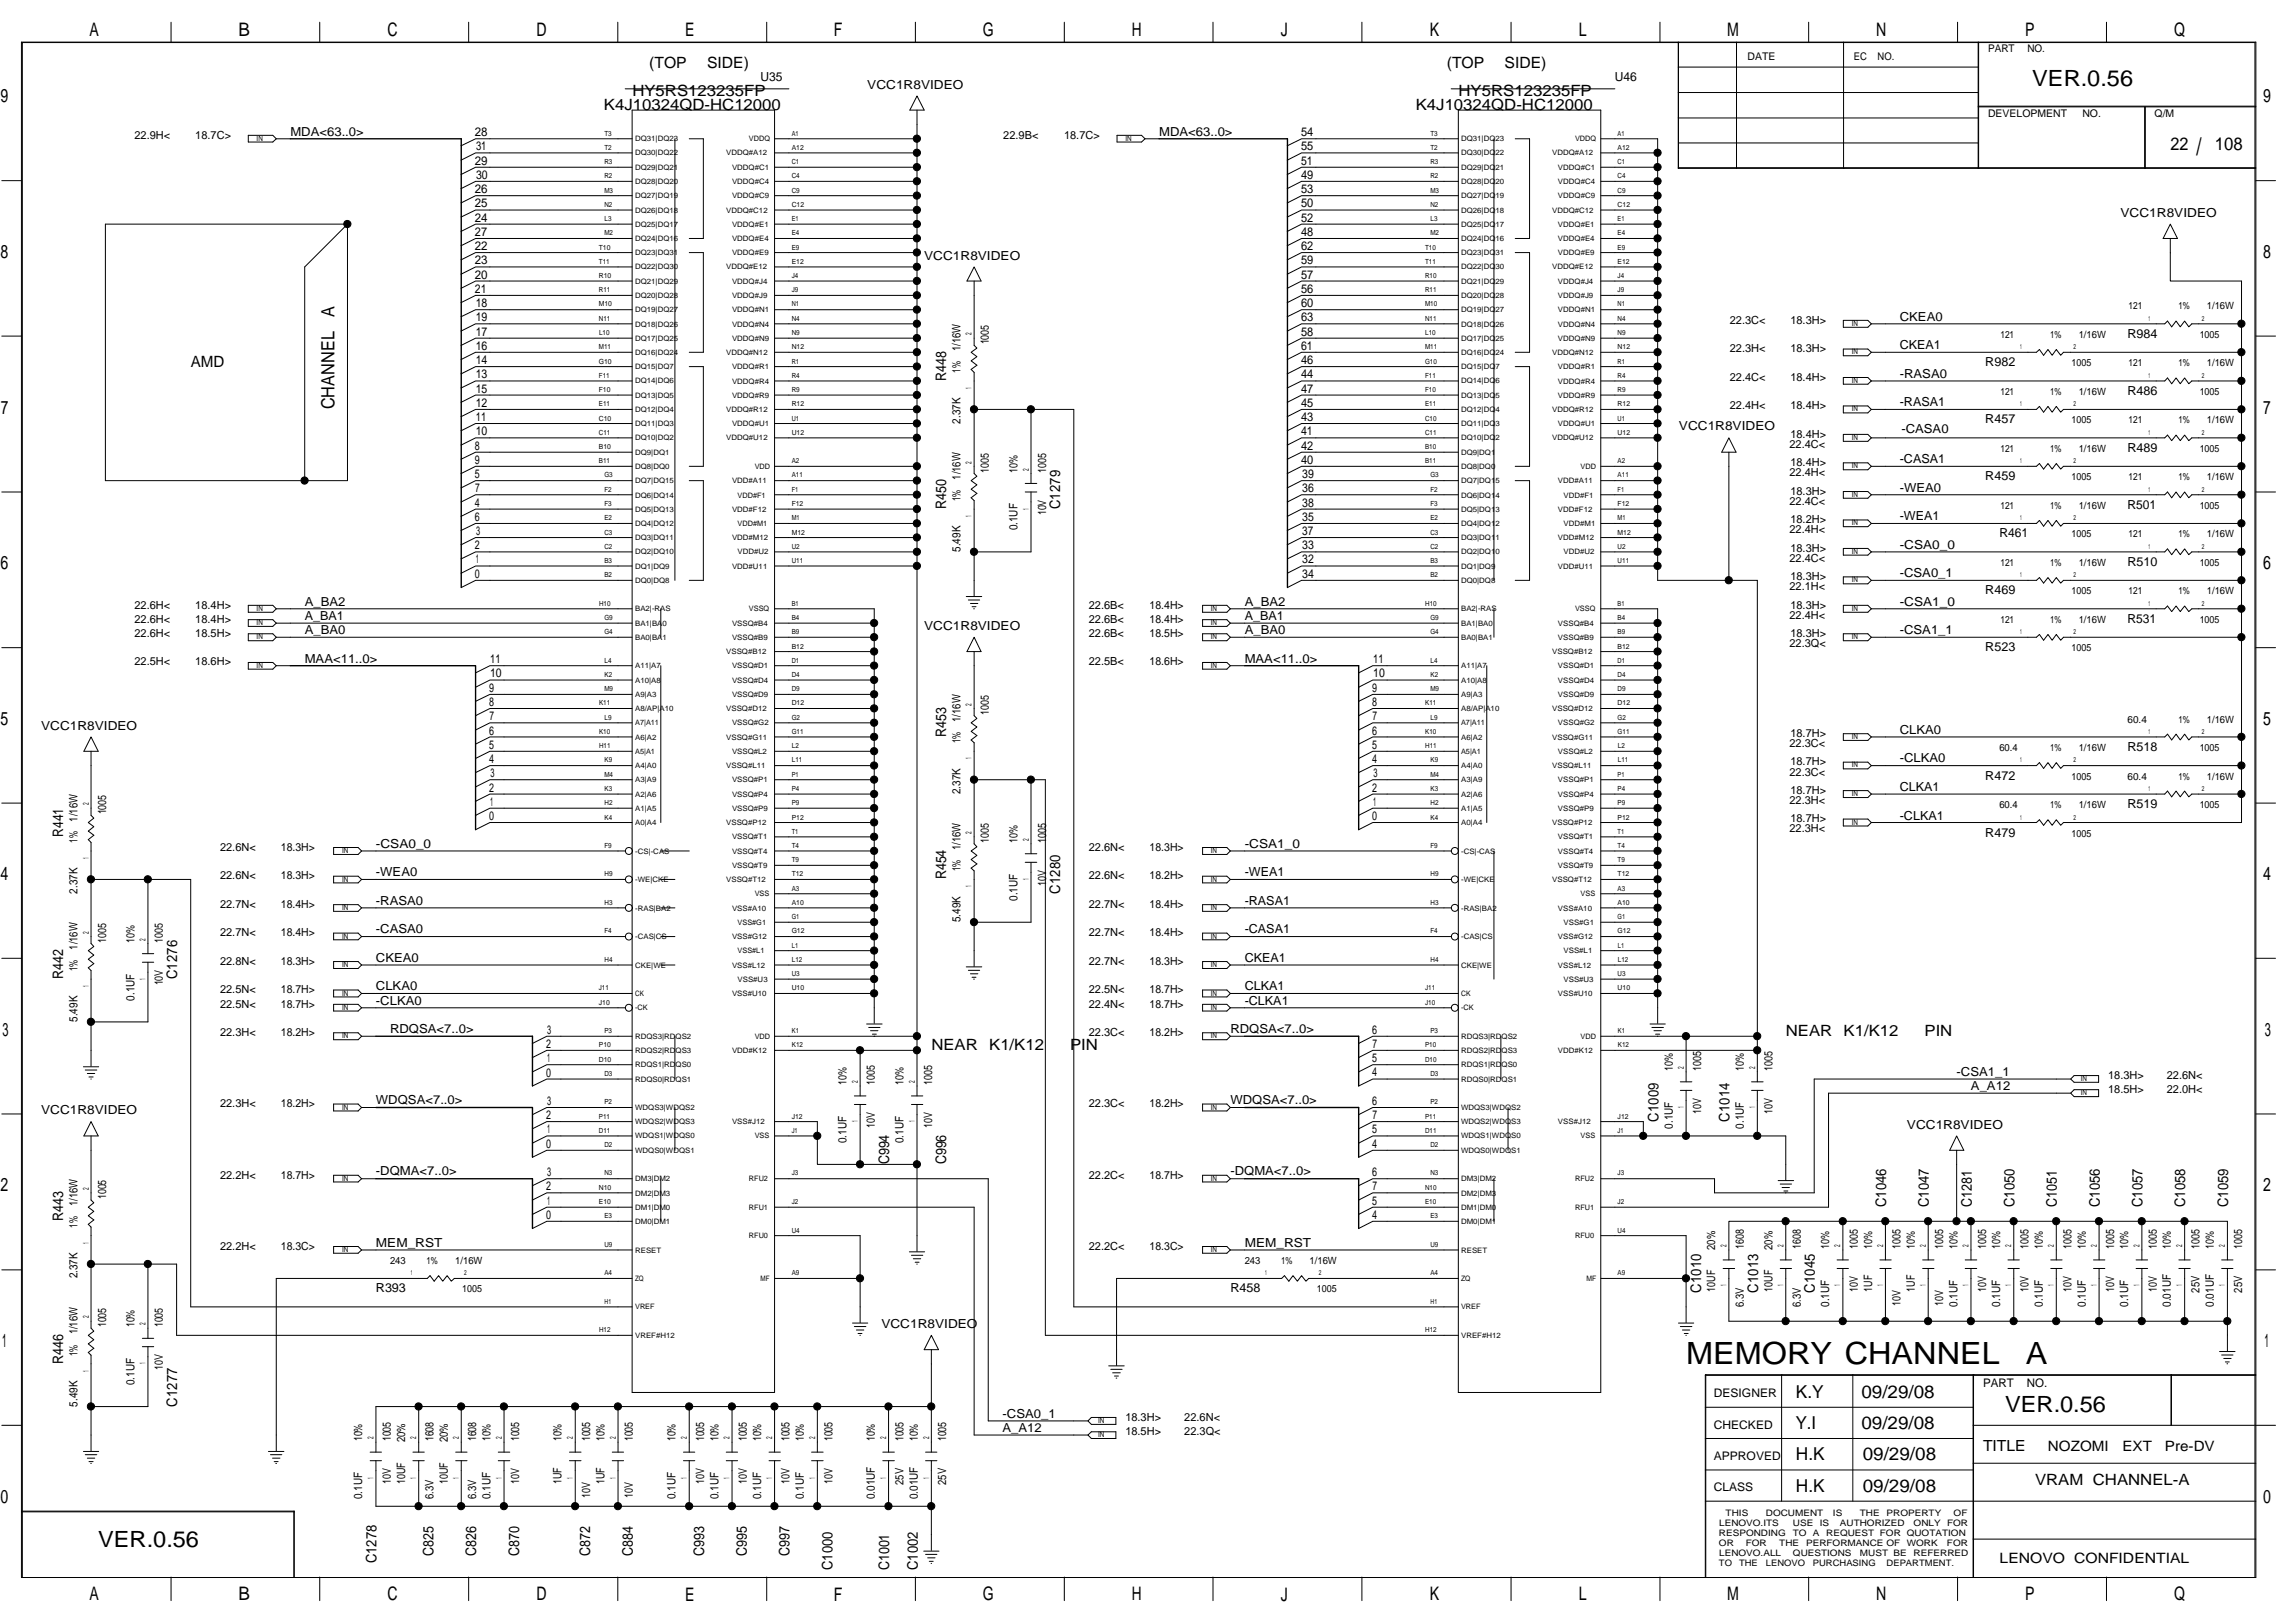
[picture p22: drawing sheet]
<svg xmlns="http://www.w3.org/2000/svg" width="420mm" height="297mm" viewBox="0 0 420 297" stroke-linecap="round" stroke-linejoin="round" font-family="sans-serif">
<defs><g id="words">
<g font-size="5.6">
<text x="308.7" y="249.6">MEMORY CHANNEL</text>
<text x="370.9" y="249.6">A</text>
</g>
<text font-size="4.4" x="402.1" y="28.4">/</text>
<g font-size="4.1">
<text x="372.1" y="15.7">VER.0.56</text>
<text x="367.1" y="258.4">VER.0.56</text>
<text x="18" y="283.2">VER.0.56</text>
</g>
<g font-size="3.4">
<text x="16.4" y="6.6">A</text>
<text x="43.6" y="6.6">B</text>
<text x="70.9" y="6.6">C</text>
<text x="98.2" y="6.6">D</text>
<text x="125.4" y="6.6">E</text>
<text x="152.7" y="6.6">F</text>
<text x="179.9" y="6.6">G</text>
<text x="207.2" y="6.6">H</text>
<text x="234.5" y="6.6">J</text>
<text x="261.8" y="6.6">K</text>
<text x="289" y="6.6">L</text>
<text x="316.2" y="6.6">M</text>
<text x="343.5" y="6.6">N</text>
<text x="370.8" y="6.6">P</text>
<text x="398" y="6.6">Q</text>
<text x=".1" y="18.8">9</text>
<text x="414.3" y="18.8">9</text>
<text x=".1" y="47.2">8</text>
<text x="414.3" y="47.2">8</text>
<text x=".2" y="75.7">7</text>
<text x="414.3" y="75.7">7</text>
<text x=".1" y="104.2">6</text>
<text x="414.3" y="104.2">6</text>
<text x=".1" y="132.7">5</text>
<text x="414.3" y="132.7">5</text>
<text x=".1" y="161.1">4</text>
<text x="414.3" y="161.1">4</text>
<text x=".5" y="189.6">3</text>
<text x="414.6" y="189.6">3</text>
<text x=".1" y="218.1">2</text>
<text x="414.3" y="218.1">2</text>
<text x=".4" y="246.6">1</text>
<text x="414.6" y="246.6">1</text>
<text x=".1" y="275.1">0</text>
<text x="414.3" y="275.1">0</text>
<text x="16.4" y="292.9">A</text>
<text x="43.6" y="292.9">B</text>
<text x="70.9" y="292.9">C</text>
<text x="98.2" y="292.9">D</text>
<text x="125.4" y="292.9">E</text>
<text x="152.7" y="292.9">F</text>
<text x="179.9" y="292.9">G</text>
<text x="207.2" y="292.9">H</text>
<text x="234.5" y="292.9">J</text>
<text x="261.8" y="292.9">K</text>
<text x="289" y="292.9">L</text>
<text x="316.2" y="292.9">M</text>
<text x="343.5" y="292.9">N</text>
<text x="370.8" y="292.9">P</text>
<text x="398" y="292.9">Q</text>
</g>
<g font-size="3.3">
<text x="397.4" y="27.4">22</text>
<text x="405.5" y="27.4">108</text>
<text x="61.2" y="58" transform="rotate(-90 61.2 58)">A</text>
<text x="61.2" y="74.9" transform="rotate(-90 61.2 74.9)">CHANNEL</text>
<text x="328.8" y="255.8">K.Y</text>
<text x="340.8" y="255.8">09/29/08</text>
<text x="328.7" y="261.6">Y.I</text>
<text x="340.8" y="261.6">09/29/08</text>
<text x="328.8" y="267.3">H.K</text>
<text x="341" y="267.3">09/29/08</text>
<text x="328.8" y="273">H.K</text>
<text x="341" y="273">09/29/08</text>
</g>
<g font-size="2.8">
<text x="115.8" y="17.6">HY5RS123235FP</text>
<text x="118.9" y="12.4">(TOP</text>
<text x="129.4" y="12.4">SIDE)</text>
<text x="264.9" y="12.4">(TOP</text>
<text x="267" y="17.6">HY5RS123235FP</text>
<text x="275.5" y="12.4">SIDE)</text>
<text x="110.6" y="20.2">K4J10324QD-HC12000</text>
<text x="259.2" y="20.2">K4J10324QD-HC12000</text>
<text x="34.9" y="67.1">AMD</text>
<text x="326.9" y="189.7">NEAR</text>
<text x="337.5" y="189.7">K1/K12</text>
<text x="352.3" y="189.7">PIN</text>
<text x="170.5" y="192.2">NEAR</text>
<text x="181.1" y="192.2">K1/K12</text>
<text x="195.9" y="192.2">PIN</text>
<text x="363" y="265.6">TITLE</text>
<text x="372.6" y="271.8">VRAM CHANNEL-A</text>
</g>
<g font-size="2.7">
<text x="173.2" y="69.7" transform="rotate(-90 173.2 69.7)">R448</text>
<text x="173.2" y="93.2" transform="rotate(-90 173.2 93.2)">R450</text>
<text x="194.1" y="93.2" transform="rotate(-90 194.1 93.2)">C1279</text>
<text x="173.2" y="134.9" transform="rotate(-90 173.2 134.9)">R453</text>
<text x="11.6" y="153.2" transform="rotate(-90 11.6 153.2)">R441</text>
<text x="173.2" y="161" transform="rotate(-90 173.2 161)">R454</text>
<text x="194.1" y="163.6" transform="rotate(-90 194.1 163.6)">C1280</text>
<text x="11.6" y="179.2" transform="rotate(-90 11.6 179.2)">R442</text>
<text x="32.5" y="179.2" transform="rotate(-90 32.5 179.2)">C1276</text>
<text x="303.6" y="205.3" transform="rotate(-90 303.6 205.3)">C1009</text>
<text x="316.6" y="205.3" transform="rotate(-90 316.6 205.3)">C1014</text>
<text x="162.8" y="213.1" transform="rotate(-90 162.8 213.1)">C994</text>
<text x="173.2" y="213.1" transform="rotate(-90 173.2 213.1)">C996</text>
<text x="345.3" y="220.9" transform="rotate(-90 345.3 220.9)">C1046</text>
<text x="353.1" y="220.9" transform="rotate(-90 353.1 220.9)">C1047</text>
<text x="361" y="220.9" transform="rotate(-90 361 220.9)">C1281</text>
<text x="368.8" y="220.9" transform="rotate(-90 368.8 220.9)">C1050</text>
<text x="376.6" y="220.9" transform="rotate(-90 376.6 220.9)">C1051</text>
<text x="384.4" y="220.9" transform="rotate(-90 384.4 220.9)">C1056</text>
<text x="392.2" y="220.9" transform="rotate(-90 392.2 220.9)">C1057</text>
<text x="400.1" y="220.9" transform="rotate(-90 400.1 220.9)">C1058</text>
<text x="407.9" y="220.9" transform="rotate(-90 407.9 220.9)">C1059</text>
<text x="11.6" y="223.5" transform="rotate(-90 11.6 223.5)">R443</text>
<text x="311.4" y="236.6" transform="rotate(-90 311.4 236.6)">C1010</text>
<text x="321.8" y="236.6" transform="rotate(-90 321.8 236.6)">C1013</text>
<text x="332.3" y="236.6" transform="rotate(-90 332.3 236.6)">C1045</text>
<text x="11.6" y="249.6" transform="rotate(-90 11.6 249.6)">R446</text>
<text x="32.5" y="257.4" transform="rotate(-90 32.5 257.4)">C1277</text>
<text x="68.9" y="286.1" transform="rotate(-90 68.9 286.1)">C1278</text>
<text x="79.4" y="284.8" transform="rotate(-90 79.4 284.8)">C825</text>
<text x="87.2" y="284.8" transform="rotate(-90 87.2 284.8)">C826</text>
<text x="95" y="284.8" transform="rotate(-90 95 284.8)">C870</text>
<text x="108.1" y="284.8" transform="rotate(-90 108.1 284.8)">C872</text>
<text x="115.9" y="284.8" transform="rotate(-90 115.9 284.8)">C884</text>
<text x="128.9" y="284.8" transform="rotate(-90 128.9 284.8)">C993</text>
<text x="136.7" y="284.8" transform="rotate(-90 136.7 284.8)">C995</text>
<text x="144.6" y="284.8" transform="rotate(-90 144.6 284.8)">C997</text>
<text x="152.4" y="287.4" transform="rotate(-90 152.4 287.4)">C1000</text>
<text x="162.8" y="287.4" transform="rotate(-90 162.8 287.4)">C1001</text>
<text x="168" y="287.4" transform="rotate(-90 168 287.4)">C1002</text>
</g>
<g font-size="2.6">
<text x="374.9" y="265.5">NOZOMI</text>
<text x="388.6" y="265.5">EXT</text>
<text x="396.4" y="265.5">Pre-DV</text>
<text x="366.1" y="286.1">LENOVO CONFIDENTIAL</text>
</g>
<g font-size="2.3">
<text x="139.2" y="14.9">U35</text>
<text x="158.8" y="16.2">VCC1R8VIDEO</text>
<text x="295.6" y="14.9">U46</text>
<text x="53.2" y="24.8">MDA&lt;63..0&gt;</text>
<text x="212.2" y="24.8">MDA&lt;63..0&gt;</text>
<text x="388.2" y="39.7">VCC1R8VIDEO</text>
<text x="169.2" y="47.5">VCC1R8VIDEO</text>
<text x="347.8" y="58.7">CKEA0</text>
<text x="347.8" y="63.9">CKEA1</text>
<text x="389.5" y="61.8">R984</text>
<text x="347.8" y="69.1">-RASA0</text>
<text x="363.5" y="67.1">R982</text>
<text x="347.8" y="74.3">-RASA1</text>
<text x="363.5" y="77.5">R457</text>
<text x="389.5" y="72.3">R486</text>
<text x="307.4" y="78.8">VCC1R8VIDEO</text>
<text x="348.1" y="79.2">-CASA0</text>
<text x="389.5" y="82.7">R489</text>
<text x="347.8" y="84.8">-CASA1</text>
<text x="363.5" y="87.9">R459</text>
<text x="347.8" y="90">-WEA0</text>
<text x="347.8" y="95.2">-WEA1</text>
<text x="389.5" y="93.1">R501</text>
<text x="347.8" y="100.4">-CSA0_0</text>
<text x="366" y="98.3">R461</text>
<text x="347.8" y="105.7">-CSA0_1</text>
<text x="389.5" y="103.5">R510</text>
<text x="55.8" y="113.5">A_BA1</text>
<text x="55.8" y="110.9">A_BA2</text>
<text x="227.9" y="113.5">A_BA1</text>
<text x="227.9" y="110.9">A_BA2</text>
<text x="347.8" y="110.9">-CSA1_0</text>
<text x="363.5" y="108.8">R469</text>
<text x="55.8" y="116.1">A_BA0</text>
<text x="169.2" y="115.3">VCC1R8VIDEO</text>
<text x="227.9" y="116.1">A_BA0</text>
<text x="347.8" y="116.1">-CSA1_1</text>
<text x="363.5" y="119.2">R523</text>
<text x="389.5" y="114">R531</text>
<text x="55.8" y="121.3">MAA&lt;11..0&gt;</text>
<text x="227.9" y="121.3">MAA&lt;11..0&gt;</text>
<text x="7.5" y="133.6">VCC1R8VIDEO</text>
<text x="347.8" y="134.3">CLKA0</text>
<text x="389.5" y="137.5">R518</text>
<text x="347.8" y="139.5">-CLKA0</text>
<text x="363.5" y="142.7">R472</text>
<text x="347.8" y="144.7">CLKA1</text>
<text x="347.8" y="150">-CLKA1</text>
<text x="389.5" y="147.9">R519</text>
<text x="68.8" y="155.2">-CSA0_0</text>
<text x="227.9" y="155.2">-CSA1_0</text>
<text x="363.5" y="153.1">R479</text>
<text x="68.8" y="160.4">-WEA0</text>
<text x="227.9" y="160.4">-WEA1</text>
<text x="68.8" y="165.6">-RASA0</text>
<text x="227.9" y="165.6">-RASA1</text>
<text x="68.8" y="170.8">-CASA0</text>
<text x="227.9" y="170.8">-CASA1</text>
<text x="68.8" y="176.1">CKEA0</text>
<text x="227.9" y="176.1">CKEA1</text>
<text x="68.8" y="183.9">-CLKA0</text>
<text x="68.8" y="181.3">CLKA0</text>
<text x="227.9" y="183.9">-CLKA1</text>
<text x="227.9" y="181.3">CLKA1</text>
<text x="71.4" y="189.1">RDQSA&lt;7..0&gt;</text>
<text x="225.2" y="189.1">RDQSA&lt;7..0&gt;</text>
<text x="358.2" y="196.9">-CSA1_1</text>
<text x="7.5" y="204">VCC1R8VIDEO</text>
<text x="68.8" y="202.1">WDQSA&lt;7..0&gt;</text>
<text x="225.2" y="202.1">WDQSA&lt;7..0&gt;</text>
<text x="360.8" y="199.5">A_A12</text>
<text x="349.1" y="206.5">VCC1R8VIDEO</text>
<text x="68.8" y="215.1">-DQMA&lt;7..0&gt;</text>
<text x="225.2" y="215.1">-DQMA&lt;7..0&gt;</text>
<text x="68.8" y="228.2">MEM_RST</text>
<text x="227.9" y="228.2">MEM_RST</text>
<text x="68.8" y="236.5">R393</text>
<text x="225.2" y="236.5">R458</text>
<text x="161.4" y="243">VCC1R8VIDEO</text>
<text x="183.5" y="262.1">A_A12</text>
<text x="183.5" y="259.5">-CSA0_1</text>
</g>
<g font-size="2.2">
<text x="86.9" y="24.9">28</text>
<text x="87.2" y="27.5">31</text>
<text x="238.2" y="24.9">54</text>
<text x="238.2" y="27.5">55</text>
<text x="86.9" y="35.3">26</text>
<text x="86.9" y="30.1">29</text>
<text x="87.2" y="32.7">30</text>
<text x="238.2" y="35.3">53</text>
<text x="238.2" y="32.7">49</text>
<text x="238.2" y="30.1">51</text>
<text x="86.9" y="38">25</text>
<text x="86.9" y="40.6">24</text>
<text x="238.2" y="38">50</text>
<text x="238.2" y="40.6">52</text>
<text x="86.9" y="43.2">27</text>
<text x="86.9" y="45.8">22</text>
<text x="238.2" y="43.2">48</text>
<text x="238.2" y="45.8">62</text>
<text x="86.9" y="51">20</text>
<text x="86.9" y="48.4">23</text>
<text x="86.9" y="53.6">21</text>
<text x="238.2" y="53.6">56</text>
<text x="238.2" y="48.4">59</text>
<text x="238.2" y="51">57</text>
<text x="87.1" y="56.2">18</text>
<text x="87.1" y="58.8">19</text>
<text x="238.2" y="56.2">60</text>
<text x="238.2" y="58.8">63</text>
<text x="87.1" y="61.4">17</text>
<text x="87.1" y="64.1">16</text>
<text x="238.2" y="64.1">61</text>
<text x="238.2" y="61.4">58</text>
<text x="87.1" y="66.6">14</text>
<text x="87.1" y="69.3">13</text>
<text x="87.1" y="71.8">15</text>
<text x="238.2" y="66.6">46</text>
<text x="238.2" y="69.3">44</text>
<text x="238.2" y="71.8">47</text>
<text x="87.1" y="77.1">11</text>
<text x="87.1" y="74.5">12</text>
<text x="238.2" y="74.5">45</text>
<text x="238.2" y="77.1">43</text>
<text x="86.9" y="82.3">8</text>
<text x="87.1" y="79.7">10</text>
<text x="238.2" y="82.3">42</text>
<text x="238.2" y="79.7">41</text>
<text x="86.9" y="87.5">5</text>
<text x="86.9" y="84.9">9</text>
<text x="238.2" y="84.9">40</text>
<text x="238.4" y="87.5">39</text>
<text x="86.9" y="92.7">4</text>
<text x="86.9" y="95.3">6</text>
<text x="87" y="90.1">7</text>
<text x="238.4" y="95.3">35</text>
<text x="238.4" y="92.7">38</text>
<text x="238.4" y="90.1">36</text>
<text x="86.9" y="100.5">2</text>
<text x="87.2" y="97.9">3</text>
<text x="238.4" y="100.5">33</text>
<text x="238.4" y="97.9">37</text>
<text x="86.9" y="105.7">0</text>
<text x="87.1" y="103.1">1</text>
<text x="238.4" y="105.7">34</text>
<text x="238.4" y="103.1">32</text>
<text x="89.7" y="121.4">11</text>
<text x="89.7" y="124">10</text>
<text x="251.4" y="121.4">11</text>
<text x="251.4" y="124">10</text>
<text x="89.6" y="129.2">8</text>
<text x="89.6" y="126.6">9</text>
<text x="89.6" y="131.8">7</text>
<text x="251.2" y="129.2">8</text>
<text x="251.2" y="126.6">9</text>
<text x="251.3" y="131.8">7</text>
<text x="89.6" y="137">5</text>
<text x="89.6" y="134.5">6</text>
<text x="251.2" y="137">5</text>
<text x="251.2" y="134.5">6</text>
<text x="89.6" y="139.7">4</text>
<text x="89.8" y="142.2">3</text>
<text x="251.2" y="139.7">4</text>
<text x="251.4" y="142.2">3</text>
<text x="89.6" y="144.9">2</text>
<text x="89.7" y="147.4">1</text>
<text x="251.2" y="144.9">2</text>
<text x="251.4" y="147.4">1</text>
<text x="89.6" y="150.1">0</text>
<text x="251.2" y="150.1">0</text>
<text x="100" y="191.8">2</text>
<text x="100.2" y="189.2">3</text>
<text x="251.2" y="189.2">6</text>
<text x="251.3" y="191.8">7</text>
<text x="100" y="197">0</text>
<text x="100.1" y="194.4">1</text>
<text x="251.2" y="194.4">5</text>
<text x="251.2" y="197">4</text>
<text x="100.2" y="202.2">3</text>
<text x="251.2" y="202.2">6</text>
<text x="100" y="204.8">2</text>
<text x="100.1" y="207.4">1</text>
<text x="251.2" y="207.4">5</text>
<text x="251.3" y="204.8">7</text>
<text x="100" y="210.1">0</text>
<text x="100.2" y="215.3">3</text>
<text x="251.2" y="215.3">6</text>
<text x="251.2" y="210.1">4</text>
<text x="100" y="217.8">2</text>
<text x="100.1" y="220.5">1</text>
<text x="251.2" y="220.5">5</text>
<text x="251.3" y="217.8">7</text>
<text x="100" y="223.1">0</text>
<text x="251.2" y="223.1">4</text>
<text x="313.8" y="255.7">DESIGNER</text>
<text x="363" y="253.8">PART</text>
<text x="371.1" y="253.8">NO.</text>
<text x="313.8" y="261.5">CHECKED</text>
<text x="313.8" y="267.2">APPROVED</text>
<text x="313.8" y="272.9">CLASS</text>
</g>
<g font-size="2.1">
<text x="175.8" y="64.3" transform="rotate(-90 175.8 64.3)">1/16W</text>
<text x="181" y="63" transform="rotate(-90 181 63)">1005</text>
<text x="175.8" y="68.2" transform="rotate(-90 175.8 68.2)">1%</text>
<text x="175.8" y="77.5" transform="rotate(-90 175.8 77.5)">2.37K</text>
<text x="175.8" y="87.8" transform="rotate(-90 175.8 87.8)">1/16W</text>
<text x="181" y="86.5" transform="rotate(-90 181 86.5)">1005</text>
<text x="186.3" y="86.5" transform="rotate(-90 186.3 86.5)">10%</text>
<text x="191.5" y="86.5" transform="rotate(-90 191.5 86.5)">1005</text>
<text x="175.8" y="91.7" transform="rotate(-90 175.8 91.7)">1%</text>
<text x="191.5" y="94.3" transform="rotate(-90 191.5 94.3)">10V</text>
<text x="175.8" y="101" transform="rotate(-90 175.8 101)">5.49K</text>
<text x="186.3" y="97.1" transform="rotate(-90 186.3 97.1)">0.1UF</text>
<text x="181" y="130.8" transform="rotate(-90 181 130.8)">1005</text>
<text x="175.8" y="136" transform="rotate(-90 175.8 136)">1%</text>
<text x="175.8" y="132.1" transform="rotate(-90 175.8 132.1)">1/16W</text>
<text x="19.4" y="149.1" transform="rotate(-90 19.4 149.1)">1005</text>
<text x="175.8" y="145.3" transform="rotate(-90 175.8 145.3)">2.37K</text>
<text x="14.2" y="154.3" transform="rotate(-90 14.2 154.3)">1%</text>
<text x="14.2" y="150.4" transform="rotate(-90 14.2 150.4)">1/16W</text>
<text x="175.8" y="155.6" transform="rotate(-90 175.8 155.6)">1/16W</text>
<text x="181" y="154.3" transform="rotate(-90 181 154.3)">1005</text>
<text x="186.3" y="154.3" transform="rotate(-90 186.3 154.3)">10%</text>
<text x="191.5" y="154.3" transform="rotate(-90 191.5 154.3)">1005</text>
<text x="175.8" y="159.5" transform="rotate(-90 175.8 159.5)">1%</text>
<text x="14.2" y="163.6" transform="rotate(-90 14.2 163.6)">2.37K</text>
<text x="186.3" y="164.9" transform="rotate(-90 186.3 164.9)">0.1UF</text>
<text x="191.5" y="162.1" transform="rotate(-90 191.5 162.1)">10V</text>
<text x="14.2" y="173.8" transform="rotate(-90 14.2 173.8)">1/16W</text>
<text x="19.4" y="172.5" transform="rotate(-90 19.4 172.5)">1005</text>
<text x="24.6" y="172.5" transform="rotate(-90 24.6 172.5)">10%</text>
<text x="29.8" y="172.5" transform="rotate(-90 29.8 172.5)">1005</text>
<text x="175.8" y="168.8" transform="rotate(-90 175.8 168.8)">5.49K</text>
<text x="14.2" y="177.8" transform="rotate(-90 14.2 177.8)">1%</text>
<text x="24.6" y="183.1" transform="rotate(-90 24.6 183.1)">0.1UF</text>
<text x="29.8" y="180.3" transform="rotate(-90 29.8 180.3)">10V</text>
<text x="14.2" y="187" transform="rotate(-90 14.2 187)">5.49K</text>
<text x="306.2" y="196" transform="rotate(-90 306.2 196)">10%</text>
<text x="311.4" y="196" transform="rotate(-90 311.4 196)">1005</text>
<text x="319.2" y="196" transform="rotate(-90 319.2 196)">10%</text>
<text x="324.5" y="196" transform="rotate(-90 324.5 196)">1005</text>
<text x="155" y="198.6" transform="rotate(-90 155 198.6)">10%</text>
<text x="160.2" y="198.6" transform="rotate(-90 160.2 198.6)">1005</text>
<text x="165.4" y="198.6" transform="rotate(-90 165.4 198.6)">10%</text>
<text x="170.6" y="198.6" transform="rotate(-90 170.6 198.6)">1005</text>
<text x="311.4" y="203.8" transform="rotate(-90 311.4 203.8)">10V</text>
<text x="324.5" y="203.8" transform="rotate(-90 324.5 203.8)">10V</text>
<text x="155" y="209.2" transform="rotate(-90 155 209.2)">0.1UF</text>
<text x="160.2" y="206.4" transform="rotate(-90 160.2 206.4)">10V</text>
<text x="165.4" y="209.2" transform="rotate(-90 165.4 209.2)">0.1UF</text>
<text x="170.6" y="206.4" transform="rotate(-90 170.6 206.4)">10V</text>
<text x="306.2" y="206.6" transform="rotate(-90 306.2 206.6)">0.1UF</text>
<text x="319.2" y="206.6" transform="rotate(-90 319.2 206.6)">0.1UF</text>
<text x="14.2" y="220.8" transform="rotate(-90 14.2 220.8)">1/16W</text>
<text x="19.4" y="219.5" transform="rotate(-90 19.4 219.5)">1005</text>
<text x="14.2" y="224.7" transform="rotate(-90 14.2 224.7)">1%</text>
<text x="14.2" y="234" transform="rotate(-90 14.2 234)">2.37K</text>
<text x="314" y="228.8" transform="rotate(-90 314 228.8)">20%</text>
<text x="319.2" y="228.6" transform="rotate(-90 319.2 228.6)">1608</text>
<text x="324.5" y="228.8" transform="rotate(-90 324.5 228.8)">20%</text>
<text x="329.7" y="228.6" transform="rotate(-90 329.7 228.6)">1608</text>
<text x="334.9" y="228.6" transform="rotate(-90 334.9 228.6)">10%</text>
<text x="340.1" y="228.6" transform="rotate(-90 340.1 228.6)">1005</text>
<text x="342.7" y="228.6" transform="rotate(-90 342.7 228.6)">10%</text>
<text x="347.9" y="228.6" transform="rotate(-90 347.9 228.6)">1005</text>
<text x="350.6" y="228.6" transform="rotate(-90 350.6 228.6)">10%</text>
<text x="355.8" y="228.6" transform="rotate(-90 355.8 228.6)">1005</text>
<text x="358.3" y="228.6" transform="rotate(-90 358.3 228.6)">10%</text>
<text x="363.6" y="228.6" transform="rotate(-90 363.6 228.6)">1005</text>
<text x="366.2" y="228.6" transform="rotate(-90 366.2 228.6)">10%</text>
<text x="371.4" y="228.6" transform="rotate(-90 371.4 228.6)">1005</text>
<text x="374" y="228.6" transform="rotate(-90 374 228.6)">10%</text>
<text x="379.2" y="228.6" transform="rotate(-90 379.2 228.6)">1005</text>
<text x="381.8" y="228.6" transform="rotate(-90 381.8 228.6)">10%</text>
<text x="387" y="228.6" transform="rotate(-90 387 228.6)">1005</text>
<text x="389.6" y="228.6" transform="rotate(-90 389.6 228.6)">10%</text>
<text x="394.9" y="228.6" transform="rotate(-90 394.9 228.6)">1005</text>
<text x="397.5" y="228.6" transform="rotate(-90 397.5 228.6)">10%</text>
<text x="402.7" y="228.6" transform="rotate(-90 402.7 228.6)">1005</text>
<text x="405.3" y="228.6" transform="rotate(-90 405.3 228.6)">10%</text>
<text x="410.5" y="228.6" transform="rotate(-90 410.5 228.6)">1005</text>
<text x="314" y="236.4" transform="rotate(-90 314 236.4)">10UF</text>
<text x="319.2" y="239.2" transform="rotate(-90 319.2 239.2)">6.3V</text>
<text x="324.5" y="236.4" transform="rotate(-90 324.5 236.4)">10UF</text>
<text x="329.7" y="239.2" transform="rotate(-90 329.7 239.2)">6.3V</text>
<text x="334.9" y="239.2" transform="rotate(-90 334.9 239.2)">0.1UF</text>
<text x="340.1" y="236.4" transform="rotate(-90 340.1 236.4)">10V</text>
<text x="342.7" y="236.4" transform="rotate(-90 342.7 236.4)">1UF</text>
<text x="347.9" y="239" transform="rotate(-90 347.9 239)">10V</text>
<text x="350.6" y="236.4" transform="rotate(-90 350.6 236.4)">1UF</text>
<text x="355.8" y="239" transform="rotate(-90 355.8 239)">10V</text>
<text x="358.3" y="239.2" transform="rotate(-90 358.3 239.2)">0.1UF</text>
<text x="363.6" y="236.4" transform="rotate(-90 363.6 236.4)">10V</text>
<text x="366.2" y="239.2" transform="rotate(-90 366.2 239.2)">0.1UF</text>
<text x="371.4" y="236.4" transform="rotate(-90 371.4 236.4)">10V</text>
<text x="374" y="239.2" transform="rotate(-90 374 239.2)">0.1UF</text>
<text x="379.2" y="236.4" transform="rotate(-90 379.2 236.4)">10V</text>
<text x="381.8" y="239.2" transform="rotate(-90 381.8 239.2)">0.1UF</text>
<text x="387" y="236.4" transform="rotate(-90 387 236.4)">10V</text>
<text x="389.6" y="239.2" transform="rotate(-90 389.6 239.2)">0.1UF</text>
<text x="394.9" y="236.4" transform="rotate(-90 394.9 236.4)">10V</text>
<text x="397.5" y="239.2" transform="rotate(-90 397.5 239.2)">0.01UF</text>
<text x="402.7" y="236.6" transform="rotate(-90 402.7 236.6)">25V</text>
<text x="405.3" y="239.2" transform="rotate(-90 405.3 239.2)">0.01UF</text>
<text x="410.5" y="236.6" transform="rotate(-90 410.5 236.6)">25V</text>
<text x="14.2" y="244.2" transform="rotate(-90 14.2 244.2)">1/16W</text>
<text x="19.4" y="242.9" transform="rotate(-90 19.4 242.9)">1005</text>
<text x="24.6" y="242.9" transform="rotate(-90 24.6 242.9)">10%</text>
<text x="29.8" y="242.9" transform="rotate(-90 29.8 242.9)">1005</text>
<text x="14.2" y="248.2" transform="rotate(-90 14.2 248.2)">1%</text>
<text x="29.8" y="250.7" transform="rotate(-90 29.8 250.7)">10V</text>
<text x="14.2" y="257.4" transform="rotate(-90 14.2 257.4)">5.49K</text>
<text x="24.6" y="253.5" transform="rotate(-90 24.6 253.5)">0.1UF</text>
<text x="66.3" y="263.8" transform="rotate(-90 66.3 263.8)">10%</text>
<text x="71.5" y="263.8" transform="rotate(-90 71.5 263.8)">1005</text>
<text x="74.2" y="263.9" transform="rotate(-90 74.2 263.9)">20%</text>
<text x="79.4" y="263.8" transform="rotate(-90 79.4 263.8)">1608</text>
<text x="82" y="263.9" transform="rotate(-90 82 263.9)">20%</text>
<text x="87.2" y="263.8" transform="rotate(-90 87.2 263.8)">1608</text>
<text x="89.8" y="263.8" transform="rotate(-90 89.8 263.8)">10%</text>
<text x="95" y="263.8" transform="rotate(-90 95 263.8)">1005</text>
<text x="102.8" y="263.8" transform="rotate(-90 102.8 263.8)">10%</text>
<text x="108.1" y="263.8" transform="rotate(-90 108.1 263.8)">1005</text>
<text x="110.6" y="263.8" transform="rotate(-90 110.6 263.8)">10%</text>
<text x="115.9" y="263.8" transform="rotate(-90 115.9 263.8)">1005</text>
<text x="123.7" y="263.8" transform="rotate(-90 123.7 263.8)">10%</text>
<text x="128.9" y="263.8" transform="rotate(-90 128.9 263.8)">1005</text>
<text x="131.5" y="263.8" transform="rotate(-90 131.5 263.8)">10%</text>
<text x="136.7" y="263.8" transform="rotate(-90 136.7 263.8)">1005</text>
<text x="139.4" y="263.8" transform="rotate(-90 139.4 263.8)">10%</text>
<text x="144.6" y="263.8" transform="rotate(-90 144.6 263.8)">1005</text>
<text x="147.2" y="263.8" transform="rotate(-90 147.2 263.8)">10%</text>
<text x="152.4" y="263.8" transform="rotate(-90 152.4 263.8)">1005</text>
<text x="160.2" y="263.8" transform="rotate(-90 160.2 263.8)">10%</text>
<text x="165.4" y="263.8" transform="rotate(-90 165.4 263.8)">1005</text>
<text x="168" y="263.8" transform="rotate(-90 168 263.8)">10%</text>
<text x="173.2" y="263.8" transform="rotate(-90 173.2 263.8)">1005</text>
<text x="66.3" y="274.4" transform="rotate(-90 66.3 274.4)">0.1UF</text>
<text x="71.5" y="271.6" transform="rotate(-90 71.5 271.6)">10V</text>
<text x="74.2" y="271.6" transform="rotate(-90 74.2 271.6)">10UF</text>
<text x="79.4" y="274.4" transform="rotate(-90 79.4 274.4)">6.3V</text>
<text x="82" y="271.6" transform="rotate(-90 82 271.6)">10UF</text>
<text x="87.2" y="274.4" transform="rotate(-90 87.2 274.4)">6.3V</text>
<text x="89.8" y="274.4" transform="rotate(-90 89.8 274.4)">0.1UF</text>
<text x="95" y="271.6" transform="rotate(-90 95 271.6)">10V</text>
<text x="102.8" y="271.6" transform="rotate(-90 102.8 271.6)">1UF</text>
<text x="108.1" y="274.2" transform="rotate(-90 108.1 274.2)">10V</text>
<text x="110.6" y="271.6" transform="rotate(-90 110.6 271.6)">1UF</text>
<text x="115.9" y="274.2" transform="rotate(-90 115.9 274.2)">10V</text>
<text x="123.7" y="274.4" transform="rotate(-90 123.7 274.4)">0.1UF</text>
<text x="128.9" y="271.6" transform="rotate(-90 128.9 271.6)">10V</text>
<text x="131.5" y="274.4" transform="rotate(-90 131.5 274.4)">0.1UF</text>
<text x="136.7" y="271.6" transform="rotate(-90 136.7 271.6)">10V</text>
<text x="139.4" y="274.4" transform="rotate(-90 139.4 274.4)">0.1UF</text>
<text x="144.6" y="271.6" transform="rotate(-90 144.6 271.6)">10V</text>
<text x="147.2" y="274.4" transform="rotate(-90 147.2 274.4)">0.1UF</text>
<text x="152.4" y="271.6" transform="rotate(-90 152.4 271.6)">10V</text>
<text x="160.2" y="274.4" transform="rotate(-90 160.2 274.4)">0.01UF</text>
<text x="165.4" y="271.8" transform="rotate(-90 165.4 271.8)">25V</text>
<text x="168" y="274.4" transform="rotate(-90 168 274.4)">0.01UF</text>
<text x="173.2" y="271.8" transform="rotate(-90 173.2 271.8)">25V</text>
</g>
<g font-size="2">
<text x="24.6" y="25.4">22.9H&lt;</text>
<text x="35.8" y="25.4">18.7C&gt;</text>
<text x="183.7" y="25.4">22.9B&lt;</text>
<text x="194.8" y="25.4">18.7C&gt;</text>
<text x="316.7" y="59.2">22.3C&lt;</text>
<text x="327.8" y="59.2">18.3H&gt;</text>
<text x="316.7" y="64.4">22.3H&lt;</text>
<text x="327.8" y="64.4">18.3H&gt;</text>
<text x="316.7" y="69.7">22.4C&lt;</text>
<text x="327.8" y="69.7">18.4H&gt;</text>
<text x="316.7" y="74.9">22.4H&lt;</text>
<text x="327.8" y="74.9">18.4H&gt;</text>
<text x="327.6" y="82">22.4C&lt;</text>
<text x="327.8" y="80.1">18.4H&gt;</text>
<text x="327.6" y="87.2">22.4H&lt;</text>
<text x="327.8" y="85.3">18.4H&gt;</text>
<text x="327.6" y="92.4">22.4C&lt;</text>
<text x="327.8" y="90.5">18.3H&gt;</text>
<text x="327.8" y="95.8">18.2H&gt;</text>
<text x="327.6" y="97.6">22.4H&lt;</text>
<text x="327.8" y="101">18.3H&gt;</text>
<text x="327.6" y="102.8">22.4C&lt;</text>
<text x="327.8" y="106.2">18.3H&gt;</text>
<text x="24.6" y="111.4">22.6H&lt;</text>
<text x="35.8" y="111.4">18.4H&gt;</text>
<text x="199.3" y="111.4">22.6B&lt;</text>
<text x="210.5" y="111.4">18.4H&gt;</text>
<text x="327.6" y="113.2">22.4H&lt;</text>
<text x="327.6" y="108">22.1H&lt;</text>
<text x="327.8" y="111.4">18.3H&gt;</text>
<text x="24.6" y="116.6">22.6H&lt;</text>
<text x="24.6" y="114">22.6H&lt;</text>
<text x="35.8" y="116.6">18.5H&gt;</text>
<text x="35.8" y="114">18.4H&gt;</text>
<text x="199.3" y="116.6">22.6B&lt;</text>
<text x="199.3" y="114">22.6B&lt;</text>
<text x="210.5" y="116.6">18.5H&gt;</text>
<text x="210.5" y="114">18.4H&gt;</text>
<text x="327.6" y="118.5">22.3Q&lt;</text>
<text x="327.8" y="116.6">18.3H&gt;</text>
<text x="24.6" y="121.8">22.5H&lt;</text>
<text x="35.8" y="121.8">18.6H&gt;</text>
<text x="199.3" y="121.8">22.5B&lt;</text>
<text x="210.5" y="121.8">18.6H&gt;</text>
<text x="327.6" y="136.7">22.3C&lt;</text>
<text x="327.8" y="134.8">18.7H&gt;</text>
<text x="327.6" y="141.9">22.3C&lt;</text>
<text x="327.8" y="140.1">18.7H&gt;</text>
<text x="327.6" y="147.2">22.3H&lt;</text>
<text x="327.8" y="145.3">18.7H&gt;</text>
<text x="40.3" y="155.7">22.6N&lt;</text>
<text x="51.4" y="155.7">18.3H&gt;</text>
<text x="199.3" y="155.7">22.6N&lt;</text>
<text x="210.5" y="155.7">18.3H&gt;</text>
<text x="327.6" y="152.4">22.3H&lt;</text>
<text x="327.8" y="150.5">18.7H&gt;</text>
<text x="40.3" y="160.9">22.6N&lt;</text>
<text x="51.4" y="160.9">18.3H&gt;</text>
<text x="199.3" y="160.9">22.6N&lt;</text>
<text x="210.5" y="160.9">18.2H&gt;</text>
<text x="40.3" y="166.1">22.7N&lt;</text>
<text x="51.4" y="166.1">18.4H&gt;</text>
<text x="199.3" y="166.1">22.7N&lt;</text>
<text x="210.5" y="166.1">18.4H&gt;</text>
<text x="40.3" y="171.4">22.7N&lt;</text>
<text x="51.4" y="171.4">18.4H&gt;</text>
<text x="199.3" y="171.4">22.7N&lt;</text>
<text x="210.5" y="171.4">18.4H&gt;</text>
<text x="40.3" y="176.6">22.8N&lt;</text>
<text x="51.4" y="176.6">18.3H&gt;</text>
<text x="199.3" y="176.6">22.7N&lt;</text>
<text x="210.5" y="176.6">18.3H&gt;</text>
<text x="40.3" y="184.4">22.5N&lt;</text>
<text x="40.3" y="181.8">22.5N&lt;</text>
<text x="51.4" y="184.4">18.7H&gt;</text>
<text x="51.4" y="181.8">18.7H&gt;</text>
<text x="199.3" y="184.4">22.4N&lt;</text>
<text x="199.3" y="181.8">22.5N&lt;</text>
<text x="210.5" y="184.4">18.7H&gt;</text>
<text x="210.5" y="181.8">18.7H&gt;</text>
<text x="40.3" y="189.6">22.3H&lt;</text>
<text x="51.4" y="189.6">18.2H&gt;</text>
<text x="199.3" y="189.6">22.3C&lt;</text>
<text x="210.5" y="189.6">18.2H&gt;</text>
<text x="385.9" y="197.4">18.3H&gt;</text>
<text x="396.7" y="197.4">22.6N&lt;</text>
<text x="40.3" y="202.6">22.3H&lt;</text>
<text x="51.4" y="202.6">18.2H&gt;</text>
<text x="199.3" y="202.6">22.3C&lt;</text>
<text x="210.5" y="202.6">18.2H&gt;</text>
<text x="385.9" y="200">18.5H&gt;</text>
<text x="396.7" y="200">22.0H&lt;</text>
<text x="40.3" y="215.7">22.2H&lt;</text>
<text x="51.4" y="215.7">18.7H&gt;</text>
<text x="199.3" y="215.7">22.2C&lt;</text>
<text x="210.5" y="215.7">18.7H&gt;</text>
<text x="40.3" y="228.7">22.2H&lt;</text>
<text x="51.4" y="228.7">18.3C&gt;</text>
<text x="199.3" y="228.7">22.2C&lt;</text>
<text x="210.5" y="228.7">18.3C&gt;</text>
<text x="206" y="262.6">18.5H&gt;</text>
<text x="206" y="260">18.3H&gt;</text>
<text x="216.8" y="262.6">22.3Q&lt;</text>
<text x="216.8" y="260">22.6N&lt;</text>
</g>
<g font-size="1.9">
<text x="319.9" y="11">DATE</text>
<text x="339.4" y="11">EC</text>
<text x="343.7" y="11">NO.</text>
<text x="364" y="9.5">PART</text>
<text x="371.2" y="9.5">NO.</text>
<text x="364" y="21.3">DEVELOPMENT</text>
<text x="381.2" y="21.3">NO.</text>
<text x="394.5" y="21.3">Q/M</text>
</g>
<g font-size="1.8">
<text x="389.7" y="56.6">121</text>
<text x="398.8" y="56.6">1%</text>
<text x="404" y="56.6">1/16W</text>
<text x="366.2" y="61.8">121</text>
<text x="375.4" y="61.8">1%</text>
<text x="380.6" y="61.8">1/16W</text>
<text x="402.7" y="61.8">1005</text>
<text x="379.3" y="67.1">1005</text>
<text x="389.7" y="67.1">121</text>
<text x="398.8" y="67.1">1%</text>
<text x="404" y="67.1">1/16W</text>
<text x="366.2" y="72.3">121</text>
<text x="375.4" y="72.3">1%</text>
<text x="379.3" y="77.5">1005</text>
<text x="380.6" y="72.3">1/16W</text>
<text x="389.7" y="77.5">121</text>
<text x="398.8" y="77.5">1%</text>
<text x="402.7" y="72.3">1005</text>
<text x="404" y="77.5">1/16W</text>
<text x="366.2" y="82.7">121</text>
<text x="375.4" y="82.7">1%</text>
<text x="380.6" y="82.7">1/16W</text>
<text x="402.7" y="82.7">1005</text>
<text x="379.3" y="87.9">1005</text>
<text x="389.7" y="87.9">121</text>
<text x="398.8" y="87.9">1%</text>
<text x="404" y="87.9">1/16W</text>
<text x="366.2" y="93.1">121</text>
<text x="375.4" y="93.1">1%</text>
<text x="380.6" y="93.1">1/16W</text>
<text x="402.7" y="93.1">1005</text>
<text x="379.3" y="98.3">1005</text>
<text x="389.7" y="98.3">121</text>
<text x="398.8" y="98.3">1%</text>
<text x="404" y="98.3">1/16W</text>
<text x="366.2" y="103.5">121</text>
<text x="375.4" y="103.5">1%</text>
<text x="380.6" y="103.5">1/16W</text>
<text x="402.7" y="103.5">1005</text>
<text x="379.3" y="108.8">1005</text>
<text x="389.7" y="108.8">121</text>
<text x="398.8" y="108.8">1%</text>
<text x="404" y="108.8">1/16W</text>
<text x="366.2" y="114">121</text>
<text x="375.4" y="114">1%</text>
<text x="379.3" y="119.2">1005</text>
<text x="380.6" y="114">1/16W</text>
<text x="402.7" y="114">1005</text>
<text x="366" y="137.5">60.4</text>
<text x="375.4" y="137.5">1%</text>
<text x="380.6" y="137.5">1/16W</text>
<text x="389.5" y="132.2">60.4</text>
<text x="398.8" y="132.2">1%</text>
<text x="402.7" y="137.5">1005</text>
<text x="404" y="132.2">1/16W</text>
<text x="379.3" y="142.7">1005</text>
<text x="389.5" y="142.7">60.4</text>
<text x="398.8" y="142.7">1%</text>
<text x="404" y="142.7">1/16W</text>
<text x="366" y="147.9">60.4</text>
<text x="375.4" y="147.9">1%</text>
<text x="380.6" y="147.9">1/16W</text>
<text x="402.7" y="147.9">1005</text>
<text x="379.3" y="153.1">1005</text>
<text x="71.4" y="231.3">243</text>
<text x="78.1" y="231.3">1%</text>
<text x="83.3" y="231.3">1/16W</text>
<text x="227.9" y="231.3">243</text>
<text x="234.6" y="231.3">1%</text>
<text x="239.8" y="231.3">1/16W</text>
<text x="84.6" y="236.5">1005</text>
<text x="241.1" y="236.5">1005</text>
</g>
<g font-size="1.6">
<text x="314.7" y="281.2">RESPONDING</text>
<text x="314.7" y="279.3">LENOVO.ITS</text>
<text x="315.9" y="277.5">THIS</text>
<text x="323.3" y="277.5">DOCUMENT</text>
<text x="328.2" y="281.2">TO</text>
<text x="328.2" y="279.3">USE</text>
<text x="331.9" y="281.2">A</text>
<text x="333.2" y="279.3">IS</text>
<text x="334.3" y="281.2">REQUEST FOR QUOTATION</text>
<text x="335.6" y="277.5">IS</text>
<text x="336.8" y="279.3">AUTHORIZED</text>
<text x="340.5" y="277.5">THE</text>
<text x="345.4" y="277.5">PROPERTY</text>
<text x="350.3" y="279.3">ONLY</text>
<text x="356.5" y="279.3">FOR</text>
<text x="357.7" y="277.5">OF</text>
<text x="314.7" y="286.7">TO</text>
<text x="314.7" y="283">OR</text>
<text x="314.7" y="284.9">LENOVO.ALL</text>
<text x="318.4" y="286.7">THE</text>
<text x="319.6" y="283">FOR</text>
<text x="323.3" y="286.7">LENOVO</text>
<text x="325.7" y="283">THE</text>
<text x="328.2" y="284.9">QUESTIONS</text>
<text x="330.7" y="283">PERFORMANCE OF</text>
<text x="331.9" y="286.7">PURCHASING</text>
<text x="340.5" y="284.9">MUST BE</text>
<text x="345.4" y="286.7">DEPARTMENT.</text>
<text x="349.1" y="283">WORK</text>
<text x="350.3" y="284.9">REFERRED</text>
<text x="356.4" y="283">FOR</text>
</g>
<g font-size="1.5">
<text x="177.9" y="61.4" transform="rotate(-90 177.9 61.4)">2</text>
<text x="177.9" y="71.1" transform="rotate(-90 177.9 71.1)">1</text>
<text x="177.9" y="84.8" transform="rotate(-90 177.9 84.8)">2</text>
<text x="188.3" y="86.1" transform="rotate(-90 188.3 86.1)">2</text>
<text x="177.9" y="94.6" transform="rotate(-90 177.9 94.6)">1</text>
<text x="188.3" y="93.3" transform="rotate(-90 188.3 93.3)">1</text>
<text x="177.9" y="129.2" transform="rotate(-90 177.9 129.2)">2</text>
<text x="177.9" y="138.9" transform="rotate(-90 177.9 138.9)">1</text>
<text x="16.2" y="147.4" transform="rotate(-90 16.2 147.4)">2</text>
<text x="177.9" y="152.6" transform="rotate(-90 177.9 152.6)">2</text>
<text x="188.3" y="153.9" transform="rotate(-90 188.3 153.9)">2</text>
<text x="16.2" y="157.2" transform="rotate(-90 16.2 157.2)">1</text>
<text x="188.3" y="161.1" transform="rotate(-90 188.3 161.1)">1</text>
<text x="177.9" y="162.4" transform="rotate(-90 177.9 162.4)">1</text>
<text x="16.2" y="170.9" transform="rotate(-90 16.2 170.9)">2</text>
<text x="26.7" y="172.2" transform="rotate(-90 26.7 172.2)">2</text>
<text x="26.7" y="179.3" transform="rotate(-90 26.7 179.3)">1</text>
<text x="16.2" y="180.6" transform="rotate(-90 16.2 180.6)">1</text>
<text x="308.3" y="195.6" transform="rotate(-90 308.3 195.6)">2</text>
<text x="321.3" y="195.6" transform="rotate(-90 321.3 195.6)">2</text>
<text x="157" y="198.2" transform="rotate(-90 157 198.2)">2</text>
<text x="167.5" y="198.2" transform="rotate(-90 167.5 198.2)">2</text>
<text x="308.3" y="202.8" transform="rotate(-90 308.3 202.8)">1</text>
<text x="321.3" y="202.8" transform="rotate(-90 321.3 202.8)">1</text>
<text x="157" y="205.4" transform="rotate(-90 157 205.4)">1</text>
<text x="167.5" y="205.4" transform="rotate(-90 167.5 205.4)">1</text>
<text x="16.2" y="217.8" transform="rotate(-90 16.2 217.8)">2</text>
<text x="16.2" y="227.6" transform="rotate(-90 16.2 227.6)">1</text>
<text x="316.1" y="228.2" transform="rotate(-90 316.1 228.2)">2</text>
<text x="326.5" y="228.2" transform="rotate(-90 326.5 228.2)">2</text>
<text x="336.9" y="228.2" transform="rotate(-90 336.9 228.2)">2</text>
<text x="344.8" y="228.2" transform="rotate(-90 344.8 228.2)">2</text>
<text x="352.6" y="228.2" transform="rotate(-90 352.6 228.2)">2</text>
<text x="360.4" y="228.2" transform="rotate(-90 360.4 228.2)">2</text>
<text x="368.2" y="228.2" transform="rotate(-90 368.2 228.2)">2</text>
<text x="376" y="228.2" transform="rotate(-90 376 228.2)">2</text>
<text x="383.9" y="228.2" transform="rotate(-90 383.9 228.2)">2</text>
<text x="391.7" y="228.2" transform="rotate(-90 391.7 228.2)">2</text>
<text x="399.5" y="228.2" transform="rotate(-90 399.5 228.2)">2</text>
<text x="407.3" y="228.2" transform="rotate(-90 407.3 228.2)">2</text>
<text x="316.1" y="235.4" transform="rotate(-90 316.1 235.4)">1</text>
<text x="326.5" y="235.4" transform="rotate(-90 326.5 235.4)">1</text>
<text x="336.9" y="235.4" transform="rotate(-90 336.9 235.4)">1</text>
<text x="344.8" y="235.4" transform="rotate(-90 344.8 235.4)">1</text>
<text x="352.6" y="235.4" transform="rotate(-90 352.6 235.4)">1</text>
<text x="360.4" y="235.4" transform="rotate(-90 360.4 235.4)">1</text>
<text x="368.2" y="235.4" transform="rotate(-90 368.2 235.4)">1</text>
<text x="376" y="235.4" transform="rotate(-90 376 235.4)">1</text>
<text x="383.9" y="235.4" transform="rotate(-90 383.9 235.4)">1</text>
<text x="391.7" y="235.4" transform="rotate(-90 391.7 235.4)">1</text>
<text x="399.5" y="235.4" transform="rotate(-90 399.5 235.4)">1</text>
<text x="407.3" y="235.4" transform="rotate(-90 407.3 235.4)">1</text>
<text x="16.2" y="241.3" transform="rotate(-90 16.2 241.3)">2</text>
<text x="26.7" y="242.6" transform="rotate(-90 26.7 242.6)">2</text>
<text x="16.2" y="251" transform="rotate(-90 16.2 251)">1</text>
<text x="26.7" y="249.7" transform="rotate(-90 26.7 249.7)">1</text>
<text x="68.4" y="263.4" transform="rotate(-90 68.4 263.4)">2</text>
<text x="76.2" y="263.4" transform="rotate(-90 76.2 263.4)">2</text>
<text x="84" y="263.4" transform="rotate(-90 84 263.4)">2</text>
<text x="91.9" y="263.4" transform="rotate(-90 91.9 263.4)">2</text>
<text x="104.9" y="263.4" transform="rotate(-90 104.9 263.4)">2</text>
<text x="112.7" y="263.4" transform="rotate(-90 112.7 263.4)">2</text>
<text x="125.7" y="263.4" transform="rotate(-90 125.7 263.4)">2</text>
<text x="133.6" y="263.4" transform="rotate(-90 133.6 263.4)">2</text>
<text x="141.4" y="263.4" transform="rotate(-90 141.4 263.4)">2</text>
<text x="149.2" y="263.4" transform="rotate(-90 149.2 263.4)">2</text>
<text x="162.3" y="263.4" transform="rotate(-90 162.3 263.4)">2</text>
<text x="170.1" y="263.4" transform="rotate(-90 170.1 263.4)">2</text>
<text x="68.4" y="270.6" transform="rotate(-90 68.4 270.6)">1</text>
<text x="76.2" y="270.6" transform="rotate(-90 76.2 270.6)">1</text>
<text x="84" y="270.6" transform="rotate(-90 84 270.6)">1</text>
<text x="91.9" y="270.6" transform="rotate(-90 91.9 270.6)">1</text>
<text x="104.9" y="270.6" transform="rotate(-90 104.9 270.6)">1</text>
<text x="112.7" y="270.6" transform="rotate(-90 112.7 270.6)">1</text>
<text x="125.7" y="270.6" transform="rotate(-90 125.7 270.6)">1</text>
<text x="133.6" y="270.6" transform="rotate(-90 133.6 270.6)">1</text>
<text x="141.4" y="270.6" transform="rotate(-90 141.4 270.6)">1</text>
<text x="149.2" y="270.6" transform="rotate(-90 149.2 270.6)">1</text>
<text x="162.3" y="270.6" transform="rotate(-90 162.3 270.6)">1</text>
<text x="170.1" y="270.6" transform="rotate(-90 170.1 270.6)">1</text>
</g>
<g font-size="1.4">
<text x="47" y="25.7">IN</text>
<text x="116.3" y="28.4">DQ30|DQ22</text>
<text x="116.3" y="25.9">DQ31|DQ23</text>
<text x="133" y="28.4">VDDQ#A12</text>
<text x="137.1" y="25.9">VDDQ</text>
<text x="206" y="25.7">IN</text>
<text x="267.5" y="28.4">DQ30|DQ22</text>
<text x="267.5" y="25.9">DQ31|DQ23</text>
<text x="284.2" y="28.4">VDDQ#A12</text>
<text x="288.4" y="25.9">VDDQ</text>
<text x="116.3" y="33.7">DQ28|DQ20</text>
<text x="116.3" y="31.1">DQ29|DQ21</text>
<text x="134" y="33.7">VDDQ#C4</text>
<text x="134" y="31.1">VDDQ#C1</text>
<text x="267.5" y="33.7">DQ28|DQ20</text>
<text x="267.5" y="31.1">DQ29|DQ21</text>
<text x="285.2" y="33.7">VDDQ#C4</text>
<text x="285.2" y="31.1">VDDQ#C1</text>
<text x="116.3" y="41.5">DQ25|DQ17</text>
<text x="116.3" y="38.9">DQ26|DQ18</text>
<text x="116.3" y="36.3">DQ27|DQ19</text>
<text x="133" y="38.9">VDDQ#C12</text>
<text x="134" y="41.5">VDDQ#E1</text>
<text x="134" y="36.3">VDDQ#C9</text>
<text x="267.5" y="41.5">DQ25|DQ17</text>
<text x="267.5" y="38.9">DQ26|DQ18</text>
<text x="267.5" y="36.3">DQ27|DQ19</text>
<text x="284.2" y="38.9">VDDQ#C12</text>
<text x="285.2" y="41.5">VDDQ#E1</text>
<text x="285.2" y="36.3">VDDQ#C9</text>
<text x="116.3" y="46.7">DQ23|DQ31</text>
<text x="116.3" y="44.1">DQ24|DQ16</text>
<text x="134" y="46.7">VDDQ#E9</text>
<text x="134" y="44.1">VDDQ#E4</text>
<text x="267.5" y="46.7">DQ23|DQ31</text>
<text x="267.5" y="44.1">DQ24|DQ16</text>
<text x="285.2" y="46.7">VDDQ#E9</text>
<text x="285.2" y="44.1">VDDQ#E4</text>
<text x="116.3" y="51.9">DQ21|DQ29</text>
<text x="116.3" y="49.3">DQ22|DQ30</text>
<text x="133" y="49.3">VDDQ#E12</text>
<text x="134" y="51.9">VDDQ#J4</text>
<text x="267.5" y="51.9">DQ21|DQ29</text>
<text x="267.5" y="49.3">DQ22|DQ30</text>
<text x="284.2" y="49.3">VDDQ#E12</text>
<text x="285.2" y="51.9">VDDQ#J4</text>
<text x="116.3" y="59.8">DQ18|DQ26</text>
<text x="116.3" y="57.1">DQ19|DQ27</text>
<text x="116.3" y="54.5">DQ20|DQ28</text>
<text x="134" y="59.8">VDDQ#N4</text>
<text x="134" y="57.1">VDDQ#N1</text>
<text x="134" y="54.5">VDDQ#J9</text>
<text x="267.5" y="59.8">DQ18|DQ26</text>
<text x="267.5" y="57.1">DQ19|DQ27</text>
<text x="267.5" y="54.5">DQ20|DQ28</text>
<text x="285.2" y="59.8">VDDQ#N4</text>
<text x="285.2" y="57.1">VDDQ#N1</text>
<text x="285.2" y="54.5">VDDQ#J9</text>
<text x="339" y="59.6">IN</text>
<text x="116.3" y="65">DQ16|DQ24</text>
<text x="116.3" y="62.4">DQ17|DQ25</text>
<text x="133" y="65">VDDQ#N12</text>
<text x="134" y="62.4">VDDQ#N9</text>
<text x="267.5" y="65">DQ16|DQ24</text>
<text x="267.5" y="62.4">DQ17|DQ25</text>
<text x="284.2" y="65">VDDQ#N12</text>
<text x="285.2" y="62.4">VDDQ#N9</text>
<text x="339" y="64.9">IN</text>
<text x="116.3" y="70.2">DQ14|DQ6</text>
<text x="116.3" y="67.6">DQ15|DQ7</text>
<text x="134" y="70.2">VDDQ#R4</text>
<text x="134" y="67.6">VDDQ#R1</text>
<text x="267.5" y="70.2">DQ14|DQ6</text>
<text x="267.5" y="67.6">DQ15|DQ7</text>
<text x="285.2" y="70.2">VDDQ#R4</text>
<text x="285.2" y="67.6">VDDQ#R1</text>
<text x="339" y="70.1">IN</text>
<text x="116.3" y="75.4">DQ12|DQ4</text>
<text x="116.3" y="72.8">DQ13|DQ5</text>
<text x="133" y="75.4">VDDQ#R12</text>
<text x="134" y="72.8">VDDQ#R9</text>
<text x="267.5" y="75.4">DQ12|DQ4</text>
<text x="267.5" y="72.8">DQ13|DQ5</text>
<text x="284.2" y="75.4">VDDQ#R12</text>
<text x="285.2" y="72.8">VDDQ#R9</text>
<text x="339" y="75.3">IN</text>
<text x="116.3" y="83.2">DQ9|DQ1</text>
<text x="116.3" y="80.6">DQ10|DQ2</text>
<text x="116.3" y="78">DQ11|DQ3</text>
<text x="133" y="80.6">VDDQ#U12</text>
<text x="134" y="78">VDDQ#U1</text>
<text x="267.5" y="83.2">DQ9|DQ1</text>
<text x="267.5" y="80.6">DQ10|DQ2</text>
<text x="267.5" y="78">DQ11|DQ3</text>
<text x="284.2" y="80.6">VDDQ#U12</text>
<text x="285.2" y="78">VDDQ#U1</text>
<text x="339" y="80.5">IN</text>
<text x="116.3" y="88.4">DQ7|DQ15</text>
<text x="116.3" y="85.8">DQ8|DQ0</text>
<text x="134" y="88.4">VDD#A11</text>
<text x="138.2" y="85.8">VDD</text>
<text x="267.5" y="88.4">DQ7|DQ15</text>
<text x="267.5" y="85.8">DQ8|DQ0</text>
<text x="285.2" y="88.4">VDD#A11</text>
<text x="289.4" y="85.8">VDD</text>
<text x="339" y="85.7">IN</text>
<text x="116.3" y="93.6">DQ5|DQ13</text>
<text x="116.3" y="91.1">DQ6|DQ14</text>
<text x="134" y="93.6">VDD#F12</text>
<text x="135" y="91.1">VDD#F1</text>
<text x="267.5" y="93.6">DQ5|DQ13</text>
<text x="267.5" y="91.1">DQ6|DQ14</text>
<text x="285.2" y="93.6">VDD#F12</text>
<text x="286.2" y="91.1">VDD#F1</text>
<text x="339" y="90.9">IN</text>
<text x="116.3" y="101.5">DQ2|DQ10</text>
<text x="116.3" y="98.8">DQ3|DQ11</text>
<text x="116.3" y="96.3">DQ4|DQ12</text>
<text x="134" y="98.8">VDD#M12</text>
<text x="135" y="101.5">VDD#U2</text>
<text x="135" y="96.3">VDD#M1</text>
<text x="267.5" y="101.5">DQ2|DQ10</text>
<text x="267.5" y="98.8">DQ3|DQ11</text>
<text x="267.5" y="96.3">DQ4|DQ12</text>
<text x="285.2" y="98.8">VDD#M12</text>
<text x="286.2" y="101.5">VDD#U2</text>
<text x="286.2" y="96.3">VDD#M1</text>
<text x="339" y="96.1">IN</text>
<text x="339" y="101.4">IN</text>
<text x="116.3" y="106.7">DQ0|DQ8</text>
<text x="116.3" y="104.1">DQ1|DQ9</text>
<text x="134" y="104.1">VDD#U11</text>
<text x="267.5" y="106.7">DQ0|DQ8</text>
<text x="267.5" y="104.1">DQ1|DQ9</text>
<text x="285.2" y="104.1">VDD#U11</text>
<text x="339" y="106.6">IN</text>
<text x="47" y="111.8">IN</text>
<text x="116.3" y="111.9">BA2|-RAS</text>
<text x="137.1" y="111.9">VSSQ</text>
<text x="221.7" y="111.8">IN</text>
<text x="267.5" y="111.9">BA2|-RAS</text>
<text x="288.4" y="111.9">VSSQ</text>
<text x="339" y="111.8">IN</text>
<text x="47" y="117">IN</text>
<text x="47" y="114.4">IN</text>
<text x="116.3" y="117.1">BA0|BA1</text>
<text x="116.3" y="114.5">BA1|BA0</text>
<text x="133" y="119.7">VSSQ#B12</text>
<text x="134" y="117.1">VSSQ#B9</text>
<text x="134" y="114.5">VSSQ#B4</text>
<text x="221.7" y="114.4">IN</text>
<text x="221.7" y="117">IN</text>
<text x="267.5" y="117.1">BA0|BA1</text>
<text x="267.5" y="114.5">BA1|BA0</text>
<text x="284.2" y="119.7">VSSQ#B12</text>
<text x="285.2" y="117.1">VSSQ#B9</text>
<text x="285.2" y="114.5">VSSQ#B4</text>
<text x="339" y="117">IN</text>
<text x="47" y="122.2">IN</text>
<text x="116.3" y="124.9">A10|A8</text>
<text x="116.3" y="122.3">A11|A7</text>
<text x="134" y="124.9">VSSQ#D4</text>
<text x="134" y="122.3">VSSQ#D1</text>
<text x="221.7" y="122.2">IN</text>
<text x="267.5" y="124.9">A10|A8</text>
<text x="267.5" y="122.3">A11|A7</text>
<text x="285.2" y="124.9">VSSQ#D4</text>
<text x="285.2" y="122.3">VSSQ#D1</text>
<text x="116.3" y="130.2">A8/AP|A10</text>
<text x="116.3" y="127.6">A9|A3</text>
<text x="133" y="130.2">VSSQ#D12</text>
<text x="134" y="127.5">VSSQ#D9</text>
<text x="267.5" y="130.2">A8/AP|A10</text>
<text x="267.5" y="127.6">A9|A3</text>
<text x="284.2" y="130.2">VSSQ#D12</text>
<text x="285.2" y="127.5">VSSQ#D9</text>
<text x="116.3" y="138">A5|A1</text>
<text x="116.3" y="135.4">A6|A2</text>
<text x="116.3" y="132.8">A7|A11</text>
<text x="133" y="135.4">VSSQ#G11</text>
<text x="134" y="138">VSSQ#L2</text>
<text x="134" y="132.8">VSSQ#G2</text>
<text x="267.5" y="138">A5|A1</text>
<text x="267.5" y="135.4">A6|A2</text>
<text x="267.5" y="132.8">A7|A11</text>
<text x="284.2" y="135.4">VSSQ#G11</text>
<text x="285.2" y="138">VSSQ#L2</text>
<text x="285.2" y="132.8">VSSQ#G2</text>
<text x="339" y="135.3">IN</text>
<text x="116.3" y="143.2">A3|A9</text>
<text x="116.3" y="140.6">A4|A0</text>
<text x="133" y="140.6">VSSQ#L11</text>
<text x="134" y="143.2">VSSQ#P1</text>
<text x="267.5" y="143.2">A3|A9</text>
<text x="267.5" y="140.6">A4|A0</text>
<text x="284.2" y="140.6">VSSQ#L11</text>
<text x="285.2" y="143.2">VSSQ#P1</text>
<text x="339" y="140.5">IN</text>
<text x="116.3" y="148.4">A1|A5</text>
<text x="116.3" y="145.8">A2|A6</text>
<text x="134" y="148.4">VSSQ#P9</text>
<text x="134" y="145.8">VSSQ#P4</text>
<text x="267.5" y="148.4">A1|A5</text>
<text x="267.5" y="145.8">A2|A6</text>
<text x="285.2" y="148.4">VSSQ#P9</text>
<text x="285.2" y="145.8">VSSQ#P4</text>
<text x="339" y="145.7">IN</text>
<text x="116.3" y="151">A0|A4</text>
<text x="133" y="151">VSSQ#P12</text>
<text x="134" y="153.6">VSSQ#T1</text>
<text x="267.5" y="151">A0|A4</text>
<text x="284.2" y="151">VSSQ#P12</text>
<text x="285.2" y="153.6">VSSQ#T1</text>
<text x="339" y="150.9">IN</text>
<text x="62.6" y="161.3">IN</text>
<text x="62.6" y="156.1">IN</text>
<text x="116.3" y="161.5">-WE|CKE</text>
<text x="116.3" y="156.2">-CS|-CAS</text>
<text x="133" y="161.5">VSSQ#T12</text>
<text x="134" y="158.8">VSSQ#T9</text>
<text x="134" y="156.2">VSSQ#T4</text>
<text x="221.7" y="161.3">IN</text>
<text x="221.7" y="156.1">IN</text>
<text x="267.5" y="161.5">-WE|CKE</text>
<text x="267.5" y="156.2">-CS|-CAS</text>
<text x="284.2" y="161.5">VSSQ#T12</text>
<text x="285.2" y="158.8">VSSQ#T9</text>
<text x="285.2" y="156.2">VSSQ#T4</text>
<text x="62.6" y="166.5">IN</text>
<text x="116.3" y="166.7">-RAS|BA2</text>
<text x="134" y="166.7">VSS#A10</text>
<text x="138.2" y="164">VSS</text>
<text x="221.7" y="166.5">IN</text>
<text x="267.5" y="166.7">-RAS|BA2</text>
<text x="285.2" y="166.7">VSS#A10</text>
<text x="289.4" y="164">VSS</text>
<text x="62.6" y="171.8">IN</text>
<text x="116.3" y="171.9">-CAS|CS</text>
<text x="134" y="171.9">VSS#G12</text>
<text x="135" y="169.2">VSS#G1</text>
<text x="221.7" y="171.8">IN</text>
<text x="267.5" y="171.9">-CAS|CS</text>
<text x="285.2" y="171.9">VSS#G12</text>
<text x="286.2" y="169.2">VSS#G1</text>
<text x="62.6" y="177">IN</text>
<text x="116.3" y="177.1">CKE|WE</text>
<text x="134" y="177.1">VSS#L12</text>
<text x="135" y="179.7">VSS#U3</text>
<text x="135" y="174.5">VSS#L1</text>
<text x="221.7" y="177">IN</text>
<text x="267.5" y="177.1">CKE|WE</text>
<text x="285.2" y="177.1">VSS#L12</text>
<text x="286.2" y="179.7">VSS#U3</text>
<text x="286.2" y="174.5">VSS#L1</text>
<text x="62.6" y="184.8">IN</text>
<text x="62.6" y="182.2">IN</text>
<text x="116.3" y="182.3">CK</text>
<text x="116.3" y="184.9">-CK</text>
<text x="134" y="182.3">VSS#U10</text>
<text x="221.7" y="182.2">IN</text>
<text x="221.7" y="184.8">IN</text>
<text x="267.5" y="182.3">CK</text>
<text x="267.5" y="184.9">-CK</text>
<text x="285.2" y="182.3">VSS#U10</text>
<text x="62.6" y="190">IN</text>
<text x="116.3" y="190.1">RDQS3|RDQS2</text>
<text x="138.2" y="190.1">VDD</text>
<text x="221.7" y="190">IN</text>
<text x="267.5" y="190.1">RDQS3|RDQS2</text>
<text x="289.4" y="190.1">VDD</text>
<text x="116.3" y="197.9">RDQS0|RDQS1</text>
<text x="116.3" y="195.3">RDQS1|RDQS0</text>
<text x="116.3" y="192.7">RDQS2|RDQS3</text>
<text x="134" y="192.7">VDD#K12</text>
<text x="267.5" y="197.9">RDQS0|RDQS1</text>
<text x="267.5" y="195.3">RDQS1|RDQS0</text>
<text x="267.5" y="192.7">RDQS2|RDQS3</text>
<text x="285.2" y="192.7">VDD#K12</text>
<text x="380.9" y="197.9">IN</text>
<text x="62.6" y="203.1">IN</text>
<text x="116.3" y="203.2">WDQS3|WDQS2</text>
<text x="221.7" y="203.1">IN</text>
<text x="267.5" y="203.2">WDQS3|WDQS2</text>
<text x="380.9" y="200.5">IN</text>
<text x="116.3" y="208.4">WDQS1|WDQS0</text>
<text x="116.3" y="205.8">WDQS2|WDQS3</text>
<text x="134" y="205.8">VSS#J12</text>
<text x="138.2" y="208.4">VSS</text>
<text x="267.5" y="208.4">WDQS1|WDQS0</text>
<text x="267.5" y="205.8">WDQS2|WDQS3</text>
<text x="285.2" y="205.8">VSS#J12</text>
<text x="289.4" y="208.4">VSS</text>
<text x="116.3" y="211">WDQS0|WDQS1</text>
<text x="267.5" y="211">WDQS0|WDQS1</text>
<text x="62.6" y="216.1">IN</text>
<text x="116.3" y="221.4">DM1|DM0</text>
<text x="116.3" y="218.8">DM2|DM3</text>
<text x="116.3" y="216.2">DM3|DM2</text>
<text x="137.1" y="221.4">RFU1</text>
<text x="137.1" y="216.2">RFU2</text>
<text x="221.7" y="216.1">IN</text>
<text x="267.5" y="221.4">DM1|DM0</text>
<text x="267.5" y="218.8">DM2|DM3</text>
<text x="267.5" y="216.2">DM3|DM2</text>
<text x="288.4" y="221.4">RFU1</text>
<text x="288.4" y="216.2">RFU2</text>
<text x="116.3" y="224">DM0|DM1</text>
<text x="137.1" y="226.6">RFU0</text>
<text x="267.5" y="224">DM0|DM1</text>
<text x="288.4" y="226.6">RFU0</text>
<text x="62.6" y="229.1">IN</text>
<text x="116.3" y="229.2">RESET</text>
<text x="221.7" y="229.1">IN</text>
<text x="267.5" y="229.2">RESET</text>
<text x="116.3" y="239.6">VREF</text>
<text x="116.3" y="234.4">ZQ</text>
<text x="139.2" y="234.4">MF</text>
<text x="267.5" y="239.6">VREF</text>
<text x="267.5" y="234.4">ZQ</text>
<text x="290.4" y="234.4">MF</text>
<text x="116.3" y="244.9">VREF#H12</text>
<text x="267.5" y="244.9">VREF#H12</text>
<text x="201" y="263.1">IN</text>
<text x="201" y="260.5">IN</text>
</g>
<g font-size="1.3">
<text x="110.6" y="24.8">T3</text>
<text x="110.6" y="27.4">T2</text>
<text x="144.9" y="27.4">A12</text>
<text x="144.9" y="24.8">A1</text>
<text x="261.9" y="24.8">T3</text>
<text x="261.9" y="27.4">T2</text>
<text x="296.2" y="27.4">A12</text>
<text x="296.2" y="24.8">A1</text>
<text x="110.6" y="30">R3</text>
<text x="110.6" y="32.6">R2</text>
<text x="110.6" y="35.3">M3</text>
<text x="144.9" y="35.3">C9</text>
<text x="144.9" y="32.6">C4</text>
<text x="144.9" y="30">C1</text>
<text x="261.9" y="30">R3</text>
<text x="261.9" y="32.6">R2</text>
<text x="261.9" y="35.3">M3</text>
<text x="296.2" y="35.3">C9</text>
<text x="296.2" y="32.6">C4</text>
<text x="296.2" y="30">C1</text>
<text x="110.6" y="37.8">N2</text>
<text x="110.7" y="40.5">L3</text>
<text x="144.9" y="40.5">E1</text>
<text x="144.9" y="37.8">C12</text>
<text x="261.9" y="37.8">N2</text>
<text x="261.9" y="40.5">L3</text>
<text x="296.2" y="40.5">E1</text>
<text x="296.2" y="37.8">C12</text>
<text x="109.6" y="45.7">T10</text>
<text x="110.6" y="43.1">M2</text>
<text x="144.9" y="45.7">E9</text>
<text x="144.9" y="43.1">E4</text>
<text x="260.9" y="45.7">T10</text>
<text x="261.9" y="43.1">M2</text>
<text x="296.2" y="45.7">E9</text>
<text x="296.2" y="43.1">E4</text>
<text x="109.6" y="48.3">T11</text>
<text x="109.6" y="53.5">R11</text>
<text x="109.6" y="50.9">R10</text>
<text x="144.9" y="53.5">J9</text>
<text x="144.9" y="50.9">J4</text>
<text x="144.9" y="48.3">E12</text>
<text x="260.9" y="48.3">T11</text>
<text x="260.9" y="53.5">R11</text>
<text x="260.9" y="50.9">R10</text>
<text x="296.2" y="53.5">J9</text>
<text x="296.2" y="50.9">J4</text>
<text x="296.2" y="48.3">E12</text>
<text x="109.6" y="58.7">N11</text>
<text x="109.6" y="56.1">M10</text>
<text x="144.9" y="58.7">N4</text>
<text x="144.9" y="56.1">N1</text>
<text x="260.9" y="58.7">N11</text>
<text x="260.9" y="56.1">M10</text>
<text x="296.2" y="58.7">N4</text>
<text x="296.2" y="56.1">N1</text>
<text x="393.3" y="58.7">1</text>
<text x="403.1" y="58.7">2</text>
<text x="109.6" y="63.9">M11</text>
<text x="109.7" y="61.3">L10</text>
<text x="144.9" y="61.3">N9</text>
<text x="144.9" y="63.9">N12</text>
<text x="260.9" y="63.9">M11</text>
<text x="260.9" y="61.3">L10</text>
<text x="296.2" y="61.3">N9</text>
<text x="296.2" y="63.9">N12</text>
<text x="369.9" y="63.9">1</text>
<text x="379.6" y="63.9">2</text>
<text x="109.6" y="66.5">G10</text>
<text x="109.6" y="69.1">F11</text>
<text x="109.6" y="71.8">F10</text>
<text x="144.9" y="71.8">R9</text>
<text x="144.9" y="69.1">R4</text>
<text x="144.9" y="66.5">R1</text>
<text x="260.9" y="66.5">G10</text>
<text x="260.9" y="69.1">F11</text>
<text x="260.9" y="71.8">F10</text>
<text x="296.2" y="71.8">R9</text>
<text x="296.2" y="69.1">R4</text>
<text x="296.2" y="66.5">R1</text>
<text x="393.3" y="69.1">1</text>
<text x="403.1" y="69.1">2</text>
<text x="109.6" y="74.3">E11</text>
<text x="109.6" y="77">C10</text>
<text x="144.9" y="77">U1</text>
<text x="144.9" y="74.3">R12</text>
<text x="260.9" y="74.3">E11</text>
<text x="260.9" y="77">C10</text>
<text x="296.2" y="77">U1</text>
<text x="296.2" y="74.3">R12</text>
<text x="369.9" y="74.3">1</text>
<text x="379.6" y="74.3">2</text>
<text x="109.6" y="79.6">C11</text>
<text x="109.6" y="82.2">B10</text>
<text x="144.9" y="79.6">U12</text>
<text x="260.9" y="79.6">C11</text>
<text x="260.9" y="82.2">B10</text>
<text x="296.2" y="79.6">U12</text>
<text x="393.3" y="79.6">1</text>
<text x="403.1" y="79.6">2</text>
<text x="109.6" y="84.8">B11</text>
<text x="110.6" y="87.4">G3</text>
<text x="144.9" y="84.8">A2</text>
<text x="144.9" y="87.4">A11</text>
<text x="260.9" y="84.8">B11</text>
<text x="261.9" y="87.4">G3</text>
<text x="296.2" y="84.8">A2</text>
<text x="296.2" y="87.4">A11</text>
<text x="369.9" y="84.8">1</text>
<text x="379.6" y="84.8">2</text>
<text x="110.6" y="95.2">E2</text>
<text x="110.6" y="92.6">F3</text>
<text x="110.6" y="90">F2</text>
<text x="144.9" y="95.2">M1</text>
<text x="144.9" y="92.6">F12</text>
<text x="144.9" y="90">F1</text>
<text x="261.9" y="95.2">E2</text>
<text x="261.9" y="92.6">F3</text>
<text x="261.9" y="90">F2</text>
<text x="296.2" y="95.2">M1</text>
<text x="296.2" y="92.6">F12</text>
<text x="296.2" y="90">F1</text>
<text x="369.9" y="95.2">1</text>
<text x="379.6" y="95.2">2</text>
<text x="393.3" y="90">1</text>
<text x="403.1" y="90">2</text>
<text x="110.6" y="97.8">C3</text>
<text x="110.6" y="100.4">C2</text>
<text x="144.9" y="97.8">M12</text>
<text x="144.9" y="100.4">U2</text>
<text x="261.9" y="97.8">C3</text>
<text x="261.9" y="100.4">C2</text>
<text x="296.2" y="97.8">M12</text>
<text x="296.2" y="100.4">U2</text>
<text x="393.3" y="100.4">1</text>
<text x="403.1" y="100.4">2</text>
<text x="110.6" y="103">B3</text>
<text x="110.6" y="105.7">B2</text>
<text x="144.9" y="103">U11</text>
<text x="261.9" y="103">B3</text>
<text x="261.9" y="105.7">B2</text>
<text x="296.2" y="103">U11</text>
<text x="369.9" y="105.7">1</text>
<text x="379.6" y="105.7">2</text>
<text x="109.7" y="110.9">H10</text>
<text x="110.6" y="113.5">G9</text>
<text x="144.9" y="113.5">B4</text>
<text x="144.9" y="110.9">B1</text>
<text x="260.9" y="110.9">H10</text>
<text x="261.9" y="113.5">G9</text>
<text x="296.2" y="113.5">B4</text>
<text x="296.2" y="110.9">B1</text>
<text x="393.3" y="110.9">1</text>
<text x="403.1" y="110.9">2</text>
<text x="110.6" y="116.1">G4</text>
<text x="144.9" y="116.1">B9</text>
<text x="144.9" y="118.7">B12</text>
<text x="261.9" y="116.1">G4</text>
<text x="296.2" y="116.1">B9</text>
<text x="296.2" y="118.7">B12</text>
<text x="369.9" y="116.1">1</text>
<text x="379.6" y="116.1">2</text>
<text x="110.7" y="121.3">L4</text>
<text x="110.7" y="123.9">K2</text>
<text x="144.9" y="123.9">D4</text>
<text x="144.9" y="121.3">D1</text>
<text x="261.9" y="121.3">L4</text>
<text x="261.9" y="123.9">K2</text>
<text x="296.2" y="123.9">D4</text>
<text x="296.2" y="121.3">D1</text>
<text x="109.7" y="129.1">K11</text>
<text x="110.6" y="126.5">M9</text>
<text x="110.7" y="131.7">L9</text>
<text x="144.9" y="126.5">D9</text>
<text x="144.9" y="129.1">D12</text>
<text x="144.9" y="131.7">G2</text>
<text x="260.9" y="129.1">K11</text>
<text x="261.9" y="126.5">M9</text>
<text x="261.9" y="131.7">L9</text>
<text x="296.2" y="126.5">D9</text>
<text x="296.2" y="129.1">D12</text>
<text x="296.2" y="131.7">G2</text>
<text x="109.7" y="134.3">K10</text>
<text x="109.7" y="136.9">H11</text>
<text x="144.9" y="134.3">G11</text>
<text x="145" y="136.9">L2</text>
<text x="260.9" y="134.3">K10</text>
<text x="260.9" y="136.9">H11</text>
<text x="296.2" y="134.3">G11</text>
<text x="296.2" y="136.9">L2</text>
<text x="393.3" y="134.3">1</text>
<text x="403.1" y="134.3">2</text>
<text x="110.6" y="142.2">M4</text>
<text x="110.7" y="139.5">K9</text>
<text x="144.9" y="142.2">P1</text>
<text x="145" y="139.5">L11</text>
<text x="261.9" y="142.2">M4</text>
<text x="261.9" y="139.5">K9</text>
<text x="296.2" y="142.2">P1</text>
<text x="296.2" y="139.5">L11</text>
<text x="369.9" y="139.5">1</text>
<text x="379.6" y="139.5">2</text>
<text x="110.7" y="150">K4</text>
<text x="110.7" y="144.7">K3</text>
<text x="110.7" y="147.4">H2</text>
<text x="144.9" y="147.4">P9</text>
<text x="144.9" y="144.7">P4</text>
<text x="144.9" y="150">P12</text>
<text x="261.9" y="150">K4</text>
<text x="261.9" y="144.7">K3</text>
<text x="261.9" y="147.4">H2</text>
<text x="296.2" y="147.4">P9</text>
<text x="296.2" y="144.7">P4</text>
<text x="296.2" y="150">P12</text>
<text x="369.9" y="150">1</text>
<text x="379.6" y="150">2</text>
<text x="393.3" y="144.7">1</text>
<text x="403.1" y="144.7">2</text>
<text x="110.6" y="155.2">F9</text>
<text x="144.9" y="155.2">T4</text>
<text x="144.9" y="152.6">T1</text>
<text x="261.9" y="155.2">F9</text>
<text x="296.2" y="155.2">T4</text>
<text x="296.2" y="152.6">T1</text>
<text x="110.7" y="160.4">H9</text>
<text x="144.9" y="157.8">T9</text>
<text x="144.9" y="160.4">T12</text>
<text x="261.9" y="160.4">H9</text>
<text x="296.2" y="157.8">T9</text>
<text x="296.2" y="160.4">T12</text>
<text x="110.7" y="165.6">H3</text>
<text x="144.9" y="163">A3</text>
<text x="144.9" y="165.6">A10</text>
<text x="261.9" y="165.6">H3</text>
<text x="296.2" y="163">A3</text>
<text x="296.2" y="165.6">A10</text>
<text x="110.6" y="170.8">F4</text>
<text x="144.9" y="170.8">G12</text>
<text x="144.9" y="168.2">G1</text>
<text x="145" y="173.4">L1</text>
<text x="261.9" y="170.8">F4</text>
<text x="296.2" y="170.8">G12</text>
<text x="296.2" y="168.2">G1</text>
<text x="296.2" y="173.4">L1</text>
<text x="110.7" y="176.1">H4</text>
<text x="144.9" y="178.6">U3</text>
<text x="145" y="176.1">L12</text>
<text x="261.9" y="176.1">H4</text>
<text x="296.2" y="178.6">U3</text>
<text x="296.2" y="176.1">L12</text>
<text x="109.6" y="181.3">J11</text>
<text x="109.6" y="183.9">J10</text>
<text x="144.9" y="181.3">U10</text>
<text x="260.9" y="181.3">J11</text>
<text x="260.9" y="183.9">J10</text>
<text x="296.2" y="181.3">U10</text>
<text x="109.6" y="191.7">P10</text>
<text x="110.6" y="189.1">P3</text>
<text x="145" y="189.1">K1</text>
<text x="145" y="191.7">K12</text>
<text x="260.9" y="191.7">P10</text>
<text x="261.9" y="189.1">P3</text>
<text x="296.2" y="189.1">K1</text>
<text x="296.2" y="191.7">K12</text>
<text x="109.6" y="194.3">D10</text>
<text x="110.6" y="196.9">D3</text>
<text x="260.9" y="194.3">D10</text>
<text x="261.9" y="196.9">D3</text>
<text x="110.6" y="202.1">P2</text>
<text x="261.9" y="202.1">P2</text>
<text x="109.6" y="204.7">P11</text>
<text x="109.6" y="207.3">D11</text>
<text x="110.6" y="209.9">D2</text>
<text x="144.9" y="204.7">J12</text>
<text x="144.9" y="207.3">J1</text>
<text x="260.9" y="204.7">P11</text>
<text x="260.9" y="207.3">D11</text>
<text x="261.9" y="209.9">D2</text>
<text x="296.2" y="204.7">J12</text>
<text x="296.2" y="207.3">J1</text>
<text x="110.6" y="215.1">N3</text>
<text x="144.9" y="215.1">J3</text>
<text x="261.9" y="215.1">N3</text>
<text x="296.2" y="215.1">J3</text>
<text x="109.6" y="217.8">N10</text>
<text x="109.6" y="220.4">E10</text>
<text x="144.9" y="220.4">J2</text>
<text x="260.9" y="217.8">N10</text>
<text x="260.9" y="220.4">E10</text>
<text x="296.2" y="220.4">J2</text>
<text x="110.6" y="223">E3</text>
<text x="144.9" y="225.6">U4</text>
<text x="261.9" y="223">E3</text>
<text x="296.2" y="225.6">U4</text>
<text x="75.2" y="233.4">1</text>
<text x="85" y="233.4">2</text>
<text x="110.6" y="233.4">A4</text>
<text x="110.6" y="228.2">U9</text>
<text x="144.9" y="233.4">A9</text>
<text x="231.6" y="233.4">1</text>
<text x="241.4" y="233.4">2</text>
<text x="261.9" y="233.4">A4</text>
<text x="261.9" y="228.2">U9</text>
<text x="296.2" y="233.4">A9</text>
<text x="110.7" y="238.6">H1</text>
<text x="261.9" y="238.6">H1</text>
<text x="109.7" y="243.8">H12</text>
<text x="260.9" y="243.8">H12</text>
</g>
</g></defs>
<path d="M53.2 25.4h31.2v82.1M212.2 25.4h23.5v82.1M53.2 121.8h33.9v30M227.9 121.8h20.8v30M68.8 189.7h28.7v9.1M227.9 189.7h20.8v9.1M68.8 215.7h28.7v9.1M68.8 202.7h28.7v9.1M227.9 202.7h20.8v9.1M227.9 215.7h20.8v9.1" fill="none" stroke="#000" stroke-width=".25"/>
<g fill="none" stroke="#000" stroke-width=".18">
<path d="M3.9 7.7h409.1v281h-409.1zM31.3 4.1v3.6M58.5 4.1v3.6M85.8 4.1v3.6M113.1 4.1v3.6M114.5 16.3h29.9M140.4 4.1v3.6M167.6 4.1v3.6M167.9 17.6l1.3 2.6h-2.6zM194.8 4.1v3.6M222.1 4.1v3.6M249.3 4.1v3.6"/>
<path d="M265.7 16.3h29.9M276.6 4.1v3.6M303.9 4.1v3.6M307.2 7.7v23.1h105.8M307.2 12.3h55M307.2 16.9h55M307.3 7.7v23.1M317.9 7.7v23.1M331.1 4.1v3.6M337.5 7.7v23.1M358.4 4.1v3.6M362.2 19.6h50.8"/>
<path d="M362.2 7.7v23.1M362.2 19.4h50.8M385.6 4.1v3.6M392.6 19.6v11.2M392.8 19.6v11.2M.3 33.1h3.6M45.5 24.8h4.4l.7 .6-.7 .6h-4.4zM50.6 25.4h2.6M113.1 35.8h2.6M113.1 35.8h-26l-2.7 1.3M115.7 28h-28.6l-2.7 1.3M115.7 25.4h-28.6l-2.7 1.3"/>
<path d="M115.7 30.6h-28.6l-2.7 1.3M115.7 33.2h-28.6l-2.7 1.3M115.7 38.4h-28.6l-2.7 1.3M115.7 20.2h26.1v234.6h-26.1zM123.6 25.4v80.8M126.2 25.4h2.6v18.2h-2.6M141.8 38.4h26.1v2.6M141.8 35.8h26.1v2.6M141.8 33.2h26.1v2.6M141.8 30.6h26.1v2.6M141.8 28h26.1v2.6M141.8 25.4h26.1v2.6"/>
<path d="M167.9 20.2v5.2M204.5 24.8h4.5l.6 .6-.6 .6h-4.5zM209.6 25.4h2.6M267 20.2h26.1v234.6h-26.1zM267 25.4h-28.7l-2.6 1.3M267 28h-28.7l-2.6 1.3M267 33.2h-28.7l-2.6 1.3M267 30.6h-28.7l-2.6 1.3M267 38.4h-28.7l-2.6 1.3M267 35.8h-28.7l-2.6 1.3M273.5 25.4v80.8M277.4 25.4h2.6v18.2h-2.6"/>
<path d="M293.1 25.4h10.4v80.8h18.2v91.8M303.5 28h-10.4M303.5 30.6h-10.4M303.5 33.2h-10.4M303.5 38.4h-10.4M303.5 35.8h-10.4M307.2 30.7h105.8M307.2 21.6h55M307.3 26.2h54.9M413 33.1h3.6M19.3 41h44.3v47h-44.3zM63.6 41l-7.8 7.9v39.1"/>
<path d="M113.1 56.7h2.6M113.1 56.7h-26l-2.7 1.3M115.7 41h-28.6l-2.7 1.3M115.7 43.6h-28.6l-2.7 1.4M115.7 46.2h-28.6l-2.7 1.3M115.7 48.9h-28.6l-2.7 1.3M115.7 51.4h-28.6l-2.7 1.3M115.7 54.1h-28.6l-2.7 1.3M115.7 59.3h-28.6l-2.7 1.3M126.2 46.2h2.6v18.3h-2.6M141.8 59.3h26.1v2.6M141.8 54.1h26.1v2.6"/>
<path d="M141.8 51.4h26.1v2.7M141.8 48.9h26.1v2.5M141.8 46.2h26.1v2.7M141.8 43.6h26.1v2.6M141.8 41h26.1v2.6M141.8 56.7h2.6M144.4 56.7h23.5v2.6M178.3 51.4v11.8l.5 .5-1 .8 1 .8-1 .7 1 .8-1 .8 .5 .6v18.5l.5 .5-1 .8 1 .7-1 .8 1 .8-1 .8 .5 .5v9.4h10.5v-11M178.3 48.9l1.3 2.5h-2.6zM267 43.6h-28.7l-2.6 1.4M267 41h-28.7l-2.6 1.3M267 46.2h-28.7l-2.6 1.3"/>
<path d="M267 51.4h-28.7l-2.6 1.3M267 48.9h-28.7l-2.6 1.3M267 56.7h-28.7l-2.6 1.3M267 54.1h-28.7l-2.6 1.3M267 59.3h-28.7l-2.6 1.3M277.4 46.2h2.6v18.3h-2.6M303.5 43.6h-10.4M303.5 41h-10.4M303.5 46.2h-10.4M303.5 48.9h-10.4M303.5 51.4h-10.4M303.5 54.1h-10.4"/>
<path d="M303.5 59.3h-10.4M303.5 56.7h-10.4M337.5 58.6h4.5l.6 .7-.6 .6h-4.5zM397.3 41l1.3 2.6h-2.6zM397.3 43.6v7.8h13.1v13.1M410.4 59.3h-9.1l-.6 .5-.7-1-.9 1-.7-1-.8 1-.8-1-.5 .5h-53.7M.3 61.5h3.6M115.7 61.9h-28.6l-2.7 1.3M115.7 69.7h-28.6l-2.7 1.3M115.7 64.5h-28.6l-2.7 1.3M115.7 67.1h-28.6l-2.7 1.3M115.7 72.3h-28.6l-2.7 1.3"/>
<path d="M115.7 74.9h-28.6l-2.7 1.3M115.7 77.5h-28.6l-2.7 1.3M126.2 67.1h2.6v18.2h-2.6M141.8 77.5h26.1v2.6M141.8 72.3h26.1v2.6M141.8 69.7h26.1v2.6M141.8 67.1h26.1v2.6M141.8 64.5h26.1v2.6M141.8 61.9h26.1v2.6M141.8 74.9h26.1M167.9 74.9v2.6M178.3 74.9h18.3v164.3h70.4"/>
<path d="M188.8 74.9v13.6M267 61.9h-28.7l-2.6 1.3M267 64.5h-28.7l-2.6 1.3M267 67.1h-28.7l-2.6 1.3M267 69.7h-28.7l-2.6 1.3M267 72.3h-28.7l-2.6 1.3M267 74.9h-28.7l-2.6 1.3M267 77.5h-28.7l-2.6 1.3M277.4 67.1h2.6v18.2h-2.6M303.5 61.9h-10.4M303.5 64.5h-10.4M303.5 67.1h-10.4"/>
<path d="M303.5 69.7h-10.4M303.5 72.3h-10.4M303.5 74.9h-10.4M303.5 77.5h-10.4M337.5 74.3h4.5l.6 .6-.6 .7h-4.5zM337.5 63.9h4.5l.6 .6-.6 .6h-4.5zM337.5 69.1h4.5l.6 .6-.6 .6h-4.5zM337.5 79.5h4.5l.6 .6-.6 .7h-4.5zM342.6 64.5h30.2l.6-.5 .7 1 .8-1 .8 1 .8-1 .8 1 .5-.5h32.6v5.2M410.4 74.9h-32.6l-.5 .5-.8-1-.8 1-.8-1-.8 1-.7-1-.6 .5h-30.2M410.4 69.7h-9.1l-.6 .5-.7-1-.9 1-.7-1-.8 1-.8-1-.5 .5h-53.7M410.4 69.7v10.4"/>
<path d="M413 61.5h3.6M.3 90h3.6M115.7 82.8h-28.6l-2.7 1.2M115.7 80.1h-28.6l-2.7 1.3M115.7 85.3h-28.6l-2.7 1.4M115.7 88h-28.6l-2.7 1.3M115.7 90.6h-28.6l-2.7 1.3M115.7 93.2h-28.6l-2.7 1.3M115.7 95.8h-28.6l-2.7 1.3M115.7 98.4h-28.6l-2.7 1.3M126.2 88h2.6v18.2h-2.6M141.8 98.4h26.1v2.6"/>
<path d="M141.8 95.8h26.1v2.6M141.8 93.2h26.1v2.6M141.8 90.6h26.1v2.6M141.8 88h26.1v2.6M141.8 85.3h26.1v2.7M141.8 80.1h26.1v5.2M187.7 88.5h2.1M187.7 90h2.1M267 80.1h-28.7l-2.6 1.3M267 82.8h-28.7l-2.6 1.2M267 85.3h-28.7l-2.6 1.4M267 88h-28.7l-2.6 1.3"/>
<path d="M267 90.6h-28.7l-2.6 1.3M267 93.2h-28.7l-2.6 1.3M267 95.8h-28.7l-2.6 1.3M267 98.4h-28.7l-2.6 1.3M277.4 88h2.6v18.2h-2.6M303.5 80.1h-10.4M303.5 85.3h-10.4M303.5 88h-10.4M303.5 90.6h-10.4M303.5 93.2h-10.4M303.5 95.8h-10.4M303.5 98.4h-10.4"/>
<path d="M316.5 80.1l1.3 2.7h-2.6zM316.5 82.8v23.4M337.5 84.7h4.5l.6 .6-.6 .7h-4.5zM337.5 90h4.5l.6 .6-.6 .6h-4.5zM337.5 95.2h4.5l.6 .6-.6 .6h-4.5zM342.6 80.1h53.7l.5-.5 .8 1 .8-1 .7 1 .9-1 .7 1 .6-.5h9.1v5.2M342.6 85.3h30.2l.6-.5 .7 1.1 .8-1.1 .8 1.1 .8-1.1 .8 1.1 .5-.6h32.6v5.3M342.6 95.8h30.2l.6-.5 .7 1 .8-1 .8 1 .8-1 .8 1 .5-.5h32.6v5.2M410.4 90.6h-9.1l-.6 .5-.7-1.1-.9 1.1-.7-1.1-.8 1.1-.8-1.1-.5 .6h-53.7M410.4 90.6v5.2M413 90h3.6M.3 118.5h3.6"/>
<path d="M45.5 113.4h4.4l.7 .6-.7 .6h-4.4zM45.5 110.8h4.4l.7 .6-.7 .7h-4.4zM45.5 116h4.4l.7 .6-.7 .7h-4.4zM115.7 101h-28.6l-2.7 1.3M115.7 103.6h-28.6l-2.7 1.3M115.7 106.2h-28.6l-2.7 1.3M115.7 111.4h-65.1M115.7 114h-65.1M115.7 116.6h-65.1M121 111.4v5.2M141.8 101h26.1v2.6M141.8 111.4h18.3v75.9"/>
<path d="M141.8 119.3h18.3M141.8 103.6h26.1M141.8 114h18.3M141.8 116.6h18.3M167.9 103.6v97M176.9 109.2h2.8M177.3 109.8h2.1M177.7 110.4h1.3M178 111h.7M178.3 111.4h.1M178.3 119.3v11.7l.5 .5-1 .8 1 .8-1 .8 1 .7-1 .8 .5 .5v6.8h10.5M178.3 116.6l1.3 2.7h-2.6z"/>
<path d="M178.3 101v8.1M220.2 116h4.4l.6 .6-.6 .7h-4.4zM220.2 110.8h4.4l.6 .6-.6 .7h-4.4zM220.2 113.4h4.4l.6 .6-.6 .6h-4.4zM267 103.6h-28.7l-2.6 1.3M267 101h-28.7l-2.6 1.3M267 106.2h-28.7l-2.6 1.3M267 111.4h-41.8M267 114h-41.8M267 116.6h-41.8M273.5 111.4v5.2M293.1 111.4h10.4v75.9"/>
<path d="M303.5 101h-10.4M303.5 103.6h-10.4M303.5 119.3h-10.4M303.5 114h-10.4M303.5 116.6h-10.4M337.5 110.8h4.5l.6 .6-.6 .7h-4.5zM337.5 100.4h4.5l.6 .6-.6 .6h-4.5zM337.5 105.6h4.5l.6 .6-.6 .7h-4.5zM337.5 116h4.5l.6 .6-.6 .7h-4.5zM342.6 106.2h30.2l.6-.5 .7 1 .8-1 .8 1 .8-1 .8 1 .5-.5h32.6v5.2M410.4 116.6h-32.6l-.5 .6-.8-1.1-.8 1.1-.8-1.1-.8 1.1-.7-1.1-.6 .5h-30.2M410.4 111.4v28.7"/>
<path d="M410.4 111.4h-9.1l-.6 .5-.7-1-.9 1-.7-1-.8 1-.8-1-.5 .5h-53.7M410.4 101v5.2M410.4 101h-9.1l-.6 .5-.7-1-.9 1-.7-1-.8 1-.8-1-.5 .5h-53.7M413 118.5h3.6M16.7 137.5v11.7l.5 .5-1 .8 1 .8-1 .8 1 .8-1 .8 .5 .5v18.5l.5 .5-1 .8 1 .8-1 .8 1 .8-1 .7 .5 .5v17.5M16.7 134.9l1.3 2.6h-2.6zM45.5 121.2h4.4l.7 .6-.7 .7h-4.4zM50.6 121.8h2.6M115.7 121.8h-26l-2.6 1.3M115.7 127.1h-26l-2.6 1.3M115.7 124.5h-26l-2.6 1.3M115.7 129.7h-26l-2.6 1.3"/>
<path d="M115.7 132.3h-26l-2.6 1.3M115.7 134.9h-26l-2.6 1.3M115.7 137.5h-26l-2.6 1.3M121 121.8v28.7M141.8 121.8h18.3M141.8 124.5h18.3M141.8 127.1h18.3M141.8 129.7h18.3M141.8 132.3h18.3M141.8 134.9h18.3M141.8 137.5h18.3M220.2 121.2h4.4l.6 .6-.6 .7h-4.4z"/>
<path d="M225.2 121.8h2.7M267 124.5h-15.7l-2.6 1.3M267 127.1h-15.7l-2.6 1.3M267 121.8h-15.7l-2.6 1.3M267 129.7h-15.7l-2.6 1.3M267 132.3h-15.7l-2.6 1.3M267 134.9h-15.7l-2.6 1.3M267 137.5h-15.7l-2.6 1.3M272.2 121.8v28.7M303.5 121.8h-10.4M303.5 124.5h-10.4M303.5 127.1h-10.4"/>
<path d="M303.5 129.7h-10.4M303.5 132.3h-10.4M303.5 134.9h-10.4M303.5 137.5h-10.4M337.5 139.5h4.5l.6 .6-.6 .6h-4.5zM337.5 134.3h4.5l.6 .6-.6 .6h-4.5zM410.4 134.9h-9.1l-.6 .5-.7-1-.9 1-.7-1-.8 1-.8-1-.5 .5h-53.7M.3 147h3.6M61.1 155.1h4.5l.6 .6-.6 .7h-4.5zM114.5 155.7h-48.3M115.7 140.1h-26l-2.6 1.3M115.7 142.7h-26l-2.6 1.3"/>
<path d="M115.7 145.3h-26l-2.6 1.3M115.7 150.5h-26l-2.6 1.3M115.7 147.9h-26l-2.6 1.3M121 155.7h5.2M141.8 140.1h18.3M141.8 142.7h18.3M141.8 145.3h18.3M141.8 147.9h18.3M141.8 150.5h18.3M141.8 155.7h18.3M141.8 153.2h18.3M141.8 158.4h18.3"/>
<path d="M178.3 142.7v11.7l.5 .6-1 .7 1 .8-1 .8 1 .8-1 .8 .5 .5v9.4h10.5v-11M187.7 156.3h2.1M187.7 157.8h2.1M188.8 142.7v13.6M188.8 142.7h2.6v101.7h75.6M220.2 155.1h4.4l.6 .6-.6 .7h-4.4zM265.7 155.7h-40.5M267 140.1h-15.7l-2.6 1.3M267 142.7h-15.7l-2.6 1.3M267 145.3h-15.7l-2.6 1.3M267 147.9h-15.7l-2.6 1.3M267 150.5h-15.7l-2.6 1.4"/>
<path d="M273.5 155.7v23.5M303.5 140.1h-10.4M303.5 142.7h-10.4M303.5 145.3h-10.4M303.5 147.9h-10.4M303.5 150.5h-10.4M303.5 155.7h-10.4M303.5 153.2h-10.4M303.5 158.4h-10.4M337.5 144.7h4.5l.6 .6-.6 .7h-4.5zM337.5 149.9h4.5l.6 .6-.6 .7h-4.5zM342.6 145.3h53.7l.5-.5 .8 1 .8-1 .7 1 .9-1 .7 1 .6-.5h9.1v5.2h-32.6l-.5 .5-.8-1-.8 1-.8-1-.8 1-.7-1-.6 .5h-30.2"/>
<path d="M342.6 140.1h30.2l.6-.5 .7 1 .8-1 .8 1 .8-1 .8 1 .5-.5h32.6v5.2M413 147h3.6M.3 175.4h3.6M16.7 161h18.2v78.2h80.8M26.1 174.5h2M26.1 176.1h2M27.1 176.1v10.9h-10.4M27.1 161v13.5M61.1 160.4h4.5l.6 .6-.6 .6h-4.5zM61.1 170.8h4.5l.6 .6-.6 .6h-4.5zM61.1 165.6h4.5l.6 .6-.6 .6h-4.5zM61.1 176h4.5l.6 .6-.6 .7h-4.5z"/>
<path d="M114.5 161h-48.3M114.5 166.2h-48.3M114.5 171.4h-48.3M115.7 176.6h-49.5M121 161h2.6M121 166.2h2.6M121 171.4h2.6M121 176.6h2.6M141.8 179.2h18.3M141.8 161h18.3M141.8 166.2h18.3M141.8 171.4h18.3"/>
<path d="M141.8 176.6h18.3M141.8 163.6h18.3M141.8 168.8h18.3M141.8 174h2.6M144.4 174h15.7M176.9 177h2.8M177.3 177.6h2.1M177.7 178.2h1.3M178 178.9h.7M178.3 179.2h.1M178.3 168.8v8.1M220.2 160.4h4.4l.6 .6-.6 .6h-4.4z"/>
<path d="M220.2 170.8h4.4l.6 .6-.6 .6h-4.4zM220.2 165.6h4.4l.6 .6-.6 .6h-4.4zM220.2 176h4.4l.6 .6-.6 .7h-4.4zM265.7 161h-40.5M265.7 166.2h-40.5M265.7 171.4h-40.5M267 176.6h-41.8M303.5 179.2h-10.4M303.5 161h-10.4M303.5 166.2h-10.4M303.5 171.4h-10.4M303.5 176.6h-10.4"/>
<path d="M303.5 163.6h-10.4M303.5 168.8h-10.4M303.5 174h-10.4M413 175.4h3.6M15.3 195.2h2.8M15.6 195.8h2.1M16 196.5h1.3M16.3 197.1h.7M16.6 197.5h.1M61.1 181.2h4.5l.6 .6-.6 .7h-4.5zM61.1 183.8h4.5l.6 .6-.6 .6h-4.5zM61.1 189h4.5l.6 .7-.6 .6h-4.5z"/>
<path d="M66.2 189.7h2.6M102.7 194.9h-2.6l-2.6 1.3M102.7 194.9h10.4M113.1 194.9h2.6M114.5 184.4h-48.3M115.7 192.2h-15.6l-2.6 1.3M115.7 189.7h-15.6l-2.6 1.3M115.7 197.5h-15.6l-2.6 1.3M115.7 181.8h-49.5M123.6 189.7v7.8M141.8 189.7h26.1M141.8 181.8h18.3"/>
<path d="M141.8 192.2h26.1M157.5 192.2v8.4M158.7 187.4h2.8M159 188h2.1M159.4 188.6h1.3M159.7 189.3h.7M220.2 181.2h4.4l.6 .6-.6 .7h-4.4zM220.2 183.8h4.4l.6 .6-.6 .6h-4.4zM220.2 189h4.4l.6 .7-.6 .6h-4.4zM225.2 189.7h2.7M265.7 184.4h-40.5M267 181.8h-41.8"/>
<path d="M267 192.2h-15.7l-2.6 1.3M267 189.7h-15.7l-2.6 1.3M267 194.9h-15.7l-2.6 1.3M267 197.5h-15.7l-2.6 1.3M274.8 189.7v7.8M302.1 187.4h2.8M302.4 188h2.1M302.8 188.6h1.4M303.1 189.3h.8M303.5 181.8h-10.4M307.6 198h2.1M307.6 199.6h2.1"/>
<path d="M308.7 189.7v8.3M308.7 199.6v8.3h-7.8M320.7 198h2.1M320.7 199.6h2.1M321.7 189.7h-28.6M321.7 192.2h-28.6M321.7 199.6v8.3M379.1 197.5h-47v20.8h-18.2v-2.6h-18.3M379.7 196.9h4.5v1.2h-4.5l-.6-.6zM.3 203.9h3.6M16.7 207.9v11.7l.5 .5-1 .8 1 .8-1 .8 1 .8-1 .8 .5 .5v18.5l.5 .5-1 .8 1 .8-1 .8 1 .8-1 .7 .5 .5v9.4h10.4v-10.9M16.7 205.3l1.3 2.6h-2.6z"/>
<path d="M61.1 202.1h4.5l.6 .6-.6 .6h-4.5zM61.1 215.1h4.5l.6 .6-.6 .6h-4.5zM66.2 202.7h2.6M66.2 215.7h2.6M115.7 205.3h-15.6l-2.6 1.3M115.7 202.7h-15.6l-2.6 1.3M115.7 215.7h-15.6l-2.6 1.3M115.7 218.3h-15.6l-2.6 1.3M115.7 207.9h-15.6l-2.6 1.3M115.7 210.5h-15.6l-2.6 1.3M121 215.7v7.8M123.6 202.7v7.8"/>
<path d="M141.8 205.3h7.8v2.6h-7.8M141.8 215.7h39.1v44.4h18.3M149.6 207.9v5.2h7.9M156.4 200.6h2.1M156.4 202.1h2.1M157.5 202.1v11h10.4v-11M166.9 200.6h2M166.9 202.1h2M167.9 213.1v15.9M220.2 202.1h4.4l.6 .6-.6 .6h-4.4zM220.2 215.1h4.4l.6 .6-.6 .6h-4.4zM225.2 202.7h2.7"/>
<path d="M225.2 215.7h2.7M253.9 215.7h-2.6l-2.6 1.3M267 205.3h-15.7l-2.6 1.3M267 202.7h-15.7l-2.6 1.3M267 210.5h-15.7l-2.6 1.3M267 207.9h-15.7l-2.6 1.3M267 218.3h-15.7l-2.6 1.3M267 215.7h-13.1M273.5 215.7v7.8M276.1 202.7v7.8M293.1 205.3h7.8v2.6h-7.8M293.1 215.7h2.5"/>
<path d="M308.7 207.9h18.2v8.1M325.5 216.1h2.9M325.9 216.7h2.1M326.3 217.3h1.3M326.6 218h.7M358.2 207.9l1.3 2.6h-2.6zM358.2 210.5v13M379.1 200.1l.6-.7h4.5v1.3h-4.5zM379.1 200.1h-44.3v20.8h-41.7M413 203.9h3.6M.3 232.4h3.6M16.7 231.4h15.6v13h83.4"/>
<path d="M27.1 231.4v13.5M61.1 228.1h4.5l.6 .7-.6 .6h-4.5zM115.7 220.9h-15.6l-2.6 1.3M115.7 223.5h-15.6l-2.6 1.3M115.7 234h-32.5l-.6 .5-.7-1-.8 1-.8-1-.8 1-.8-1-.5 .5h-27.6v31.5M115.7 228.8h-49.5M141.8 226.1h15.7v7.9h-15.7M141.8 220.9h36.5v41.7h20.9M157.5 234v8.1M166.5 229.1h2.8M166.9 229.7h2M167.2 230.4h1.4"/>
<path d="M167.5 231h.8M167.8 231.4h.1M220.2 228.1h4.4l.6 .7-.6 .6h-4.4zM267 223.5h-15.7l-2.6 1.3M267 220.9h-15.7l-2.6 1.4M267 234h-27.4l-.5 .5-.8-1-.8 1-.8-1-.7 1-.8-1-.6 .5h-30.2v15.9M267 228.8h-41.8M293.1 226.1h15.6v7.9h-15.6M308.7 234v8.1M315.5 230.6h2.1M315.5 232.2h2.1M316.5 232.2v9.6h10.4"/>
<path d="M325.9 230.6h2.1M325.9 232.2h2.1M326.9 232.2v9.6h10.5M326.9 223.5h-10.4v7.1M326.9 223.5v7.1M326.9 223.5h10.5M336.3 230.6h2.1M336.3 232.2h2.1M337.4 232.2v9.6h7.8M344.2 230.6h2M344.2 232.2h2M345.2 223.5h-7.8v7.1"/>
<path d="M345.2 232.2v9.6h7.8M345.2 223.5h15.6M345.2 223.5v7.1M352 230.6h2.1M352 232.2h2.1M353 232.2v9.6h7.8M353 223.5v7.1M359.8 230.6h2.1M359.8 232.2h2.1M360.8 232.2v9.6h7.9M367.6 230.6h2.1M367.6 232.2h2.1"/>
<path d="M368.7 223.5h-7.9v7.1M368.7 232.2v9.6h7.8M375.4 230.6h2.1M375.4 232.2h2.1M376.5 232.2v9.6h7.8M376.5 223.5h-7.8v7.1M383.3 230.6h2M383.3 232.2h2M384.3 232.2v9.6h7.8M384.3 223.5h-7.8v7.1M391.1 230.6h2.1M391.1 232.2h2.1"/>
<path d="M392.1 232.2v9.6h7.9M392.1 223.5h-7.8v7.1M392.1 223.5h15.7v7.1M392.1 223.5v7.1M398.9 230.6h2.1M398.9 232.2h2.1M400 232.2v9.6h7.8M400 223.5v7.1M406.7 230.6h2.1M406.7 232.2h2.1M407.8 232.2v15.1M413 232.4h3.6"/>
<path d="M16.7 257.4v8.1M26.1 244.9h2M26.1 246.5h2M76.7 257.4v8.4M84.4 257.4h20.9M84.4 257.4h-15.6v8.4M84.4 257.4v8.4M92.3 257.4v8.4M105.3 257.4h20.9M105.3 257.4v8.4M113.1 257.4v8.4M126.2 257.4v8.4"/>
<path d="M126.2 257.4h7.8M134 257.4h15.6M134 257.4v8.4M141.8 257.4v8.4M149.6 257.4v8.4M149.6 257.4h13.1M156.1 242.1h2.8M156.4 242.8h2.1M156.8 243.4h1.3M157.1 244.1h.7M157.4 244.4h.1M162.7 257.4v8.4"/>
<path d="M170.5 247v10.4h-7.8M170.5 244.4l1.3 2.6h-2.6zM170.5 257.4v8.4M203 250h2.8M203.4 250.6h2M203.7 251.2h1.4M204 251.8h.8M204.3 252.2h.2M307.3 242.1h2.8M307.6 242.8h2.1M308 243.4h1.4M308.3 244.1h.8"/>
<path d="M308.6 244.4h.1M312.2 251.7h100.8M312.2 257.6h49M312.3 251.6v37M326.2 251.6v23.1M339.2 251.6v23.1M361.2 251.6v37M361.3 251.6v37M397.5 251.6v9.3M406.3 247.4h2.9M406.7 248h2.1M407.1 248.6h1.4"/>
<path d="M407.4 249.3h.7M407.7 249.6h.1M413 251.6h-100.8v37M.3 260.9h3.6M3.9 276.6h50v12M3.9 276.7h50M15.3 265.6h2.8M15.6 266.2h2.1M16 266.9h1.3M16.3 267.5h.7M16.6 267.8h.1M49.1 265.6h2.9"/>
<path d="M49.5 266.2h2.1M49.9 266.9h1.4M50.2 267.5h.7M50.5 267.8h.1M53.8 276.6v12M67.8 265.8h2M67.8 267.3h2M68.8 267.3v8.4h7.9M75.6 265.8h2.1M75.6 267.3h2.1M76.7 267.3v8.4h7.7M83.4 265.8h2.1"/>
<path d="M83.4 267.3h2.1M84.4 267.3v8.4h7.9M91.2 265.8h2.1M91.2 267.3h2.1M92.3 267.3v8.4h13M104.3 265.8h2.1M104.3 267.3h2.1M105.3 267.3v8.4h7.8M112.1 265.8h2.1M112.1 267.3h2.1M113.1 267.3v8.4h13.1M125.1 265.8h2.1"/>
<path d="M125.1 267.3h2.1M126.2 267.3v8.4M126.2 275.7h44.3M133 265.8h2M133 267.3h2M134 267.3v8.4M140.8 265.8h2.1M140.8 267.3h2.1M141.8 267.3v8.4M148.6 265.8h2.1M148.6 267.3h2.1M149.6 267.3v8.4"/>
<path d="M161.6 265.8h2.1M161.6 267.3h2.1M162.7 267.3v8.4M169.4 265.8h2.1M169.4 267.3h2.1M170.5 267.3v16.5M199.2 260.1l.6-.7h4.5v1.3h-4.5zM199.2 262.6l.6-.6h4.5v1.3h-4.5zM312.2 274.7h100.8M312.2 263.3h49M312.2 269h49M361.2 267.8h51.8"/>
<path d="M361.2 260.9h55.4M4.1 288.6v-280.8h408.7v280.8M31.3 288.6v4.3M58.5 288.6v4.3M85.8 288.6v4.3M113.1 288.6v4.3M140.4 288.6v4.3M167.6 288.6v4.3M169.1 283.9h2.8M169.4 284.5h2.1M169.8 285.1h1.4M170.1 285.8h.7"/>
<path d="M170.5 286.1h.1M194.8 288.6v4.3M222.1 288.6v4.3M249.3 288.6v4.3M276.6 288.6v4.3M303.9 288.6v4.3M331.1 288.6v4.3M358.4 288.6v4.3M361.2 281.7h51.8M385.6 288.6v4.3"/>
<circle cx="115.1" cy="155.7" r=".64"/>
<circle cx="266.3" cy="155.7" r=".64"/>
<circle cx="115.1" cy="166.2" r=".64"/>
<circle cx="115.1" cy="171.4" r=".64"/>
<circle cx="115.1" cy="160.9" r=".64"/>
<circle cx="266.3" cy="166.2" r=".64"/>
<circle cx="266.3" cy="171.4" r=".64"/>
<circle cx="266.3" cy="160.9" r=".64"/>
<circle cx="115.1" cy="184.4" r=".64"/>
<circle cx="266.3" cy="184.4" r=".64"/>
</g>
<g fill="#000" stroke="#000" stroke-width=".18">
<circle cx="167.9" cy="35.8" r=".66"/>
<circle cx="167.9" cy="38.4" r=".66"/>
<circle cx="167.9" cy="33.2" r=".66"/>
<circle cx="167.9" cy="28" r=".66"/>
<circle cx="167.9" cy="25.4" r=".66"/>
<circle cx="167.9" cy="30.6" r=".66"/>
<circle cx="303.4" cy="30.6" r=".66"/>
<circle cx="303.4" cy="35.8" r=".66"/>
<circle cx="303.4" cy="28" r=".66"/>
<circle cx="303.4" cy="33.2" r=".66"/>
<circle cx="303.4" cy="38.4" r=".66"/>
<circle cx="63.6" cy="41" r=".66"/>
<circle cx="167.9" cy="43.6" r=".66"/>
<circle cx="167.9" cy="46.2" r=".66"/>
<circle cx="167.9" cy="41" r=".66"/>
<circle cx="167.9" cy="56.7" r=".66"/>
<circle cx="167.9" cy="48.8" r=".66"/>
<circle cx="167.9" cy="54" r=".66"/>
<circle cx="167.9" cy="51.4" r=".66"/>
<circle cx="167.9" cy="59.2" r=".66"/>
<circle cx="303.4" cy="54" r=".66"/>
<circle cx="303.4" cy="56.7" r=".66"/>
<circle cx="303.4" cy="41" r=".66"/>
<circle cx="303.4" cy="59.2" r=".66"/>
<circle cx="303.4" cy="51.4" r=".66"/>
<circle cx="303.4" cy="43.6" r=".66"/>
<circle cx="303.4" cy="46.2" r=".66"/>
<circle cx="303.4" cy="48.8" r=".66"/>
<circle cx="410.3" cy="59.2" r=".66"/>
<circle cx="167.9" cy="74.9" r=".66"/>
<circle cx="167.9" cy="72.3" r=".66"/>
<circle cx="167.9" cy="61.9" r=".66"/>
<circle cx="167.9" cy="77.5" r=".66"/>
<circle cx="167.9" cy="69.7" r=".66"/>
<circle cx="167.9" cy="67.1" r=".66"/>
<circle cx="167.9" cy="64.5" r=".66"/>
<circle cx="178.3" cy="74.9" r=".66"/>
<circle cx="188.7" cy="74.9" r=".66"/>
<circle cx="303.4" cy="69.7" r=".66"/>
<circle cx="303.4" cy="74.9" r=".66"/>
<circle cx="303.4" cy="64.5" r=".66"/>
<circle cx="303.4" cy="67.1" r=".66"/>
<circle cx="303.4" cy="72.3" r=".66"/>
<circle cx="303.4" cy="61.9" r=".66"/>
<circle cx="303.4" cy="77.5" r=".66"/>
<circle cx="410.3" cy="69.7" r=".66"/>
<circle cx="410.3" cy="64.5" r=".66"/>
<circle cx="410.3" cy="74.9" r=".66"/>
<circle cx="55.8" cy="87.9" r=".66"/>
<circle cx="167.9" cy="93.2" r=".66"/>
<circle cx="167.9" cy="90.5" r=".66"/>
<circle cx="167.9" cy="85.3" r=".66"/>
<circle cx="167.9" cy="95.8" r=".66"/>
<circle cx="167.9" cy="80.1" r=".66"/>
<circle cx="167.9" cy="98.4" r=".66"/>
<circle cx="167.9" cy="87.9" r=".66"/>
<circle cx="303.4" cy="93.2" r=".66"/>
<circle cx="303.4" cy="98.4" r=".66"/>
<circle cx="303.4" cy="95.8" r=".66"/>
<circle cx="303.4" cy="90.5" r=".66"/>
<circle cx="303.4" cy="87.9" r=".66"/>
<circle cx="303.4" cy="80.1" r=".66"/>
<circle cx="303.4" cy="85.3" r=".66"/>
<circle cx="410.3" cy="80.1" r=".66"/>
<circle cx="410.3" cy="90.5" r=".66"/>
<circle cx="410.3" cy="85.3" r=".66"/>
<circle cx="410.3" cy="95.8" r=".66"/>
<circle cx="160" cy="114" r=".66"/>
<circle cx="160" cy="119.2" r=".66"/>
<circle cx="160" cy="116.6" r=".66"/>
<circle cx="167.9" cy="101" r=".66"/>
<circle cx="167.9" cy="103.6" r=".66"/>
<circle cx="178.3" cy="101" r=".66"/>
<circle cx="303.4" cy="114" r=".66"/>
<circle cx="303.4" cy="116.6" r=".66"/>
<circle cx="303.4" cy="103.6" r=".66"/>
<circle cx="303.4" cy="101" r=".66"/>
<circle cx="303.4" cy="119.2" r=".66"/>
<circle cx="316.5" cy="106.2" r=".66"/>
<circle cx="410.3" cy="116.6" r=".66"/>
<circle cx="410.3" cy="111.4" r=".66"/>
<circle cx="410.3" cy="106.2" r=".66"/>
<circle cx="410.3" cy="101" r=".66"/>
<circle cx="160" cy="137.5" r=".66"/>
<circle cx="160" cy="121.8" r=".66"/>
<circle cx="160" cy="134.9" r=".66"/>
<circle cx="160" cy="132.3" r=".66"/>
<circle cx="160" cy="124.4" r=".66"/>
<circle cx="160" cy="127.1" r=".66"/>
<circle cx="160" cy="129.6" r=".66"/>
<circle cx="303.4" cy="127.1" r=".66"/>
<circle cx="303.4" cy="121.8" r=".66"/>
<circle cx="303.4" cy="134.9" r=".66"/>
<circle cx="303.4" cy="132.3" r=".66"/>
<circle cx="303.4" cy="137.5" r=".66"/>
<circle cx="303.4" cy="129.6" r=".66"/>
<circle cx="303.4" cy="124.4" r=".66"/>
<circle cx="410.3" cy="134.9" r=".66"/>
<circle cx="160" cy="145.3" r=".66"/>
<circle cx="160" cy="150.5" r=".66"/>
<circle cx="160" cy="140.1" r=".66"/>
<circle cx="160" cy="153.1" r=".66"/>
<circle cx="160" cy="147.9" r=".66"/>
<circle cx="160" cy="158.3" r=".66"/>
<circle cx="160" cy="142.7" r=".66"/>
<circle cx="160" cy="155.7" r=".66"/>
<circle cx="178.3" cy="142.7" r=".66"/>
<circle cx="188.7" cy="142.7" r=".66"/>
<circle cx="303.4" cy="147.9" r=".66"/>
<circle cx="303.4" cy="153.1" r=".66"/>
<circle cx="303.4" cy="142.7" r=".66"/>
<circle cx="303.4" cy="158.3" r=".66"/>
<circle cx="303.4" cy="150.5" r=".66"/>
<circle cx="303.4" cy="145.3" r=".66"/>
<circle cx="303.4" cy="140.1" r=".66"/>
<circle cx="303.4" cy="155.7" r=".66"/>
<circle cx="410.3" cy="145.3" r=".66"/>
<circle cx="410.3" cy="140.1" r=".66"/>
<circle cx="16.6" cy="160.9" r=".66"/>
<circle cx="27.1" cy="160.9" r=".66"/>
<circle cx="160" cy="176.6" r=".66"/>
<circle cx="160" cy="168.8" r=".66"/>
<circle cx="160" cy="171.4" r=".66"/>
<circle cx="160" cy="179.2" r=".66"/>
<circle cx="160" cy="174" r=".66"/>
<circle cx="160" cy="166.1" r=".66"/>
<circle cx="160" cy="160.9" r=".66"/>
<circle cx="160" cy="163.6" r=".66"/>
<circle cx="178.3" cy="168.8" r=".66"/>
<circle cx="303.4" cy="179.2" r=".66"/>
<circle cx="303.4" cy="174" r=".66"/>
<circle cx="303.4" cy="168.8" r=".66"/>
<circle cx="303.4" cy="171.4" r=".66"/>
<circle cx="303.4" cy="176.6" r=".66"/>
<circle cx="303.4" cy="166.1" r=".66"/>
<circle cx="303.4" cy="160.9" r=".66"/>
<circle cx="303.4" cy="163.6" r=".66"/>
<circle cx="16.6" cy="187" r=".66"/>
<circle cx="157.4" cy="192.2" r=".66"/>
<circle cx="160" cy="181.8" r=".66"/>
<circle cx="167.9" cy="189.6" r=".66"/>
<circle cx="167.9" cy="192.2" r=".66"/>
<circle cx="303.4" cy="181.8" r=".66"/>
<circle cx="308.7" cy="189.6" r=".66"/>
<circle cx="321.7" cy="192.2" r=".66"/>
<circle cx="321.7" cy="189.6" r=".66"/>
<circle cx="149.6" cy="207.9" r=".66"/>
<circle cx="157.4" cy="213.1" r=".66"/>
<circle cx="167.9" cy="213.1" r=".66"/>
<circle cx="300.8" cy="207.9" r=".66"/>
<circle cx="308.7" cy="207.9" r=".66"/>
<circle cx="321.7" cy="207.9" r=".66"/>
<circle cx="16.6" cy="231.3" r=".66"/>
<circle cx="27.1" cy="231.3" r=".66"/>
<circle cx="157.4" cy="234" r=".66"/>
<circle cx="308.7" cy="234" r=".66"/>
<circle cx="326.9" cy="223.5" r=".66"/>
<circle cx="337.4" cy="223.5" r=".66"/>
<circle cx="345.1" cy="223.5" r=".66"/>
<circle cx="353" cy="223.5" r=".66"/>
<circle cx="358.2" cy="223.5" r=".66"/>
<circle cx="360.8" cy="223.5" r=".66"/>
<circle cx="368.6" cy="223.5" r=".66"/>
<circle cx="376.4" cy="223.5" r=".66"/>
<circle cx="384.3" cy="223.5" r=".66"/>
<circle cx="392.1" cy="223.5" r=".66"/>
<circle cx="399.9" cy="223.5" r=".66"/>
<circle cx="16.6" cy="257.4" r=".66"/>
<circle cx="76.6" cy="257.4" r=".66"/>
<circle cx="84.4" cy="257.4" r=".66"/>
<circle cx="92.2" cy="257.4" r=".66"/>
<circle cx="105.3" cy="257.4" r=".66"/>
<circle cx="113.1" cy="257.4" r=".66"/>
<circle cx="126.2" cy="257.4" r=".66"/>
<circle cx="134" cy="257.4" r=".66"/>
<circle cx="141.8" cy="257.4" r=".66"/>
<circle cx="149.6" cy="257.4" r=".66"/>
<circle cx="162.6" cy="257.4" r=".66"/>
<circle cx="170.5" cy="257.4" r=".66"/>
<circle cx="326.9" cy="241.8" r=".66"/>
<circle cx="337.4" cy="241.8" r=".66"/>
<circle cx="345.1" cy="241.8" r=".66"/>
<circle cx="353" cy="241.8" r=".66"/>
<circle cx="360.8" cy="241.8" r=".66"/>
<circle cx="368.6" cy="241.8" r=".66"/>
<circle cx="376.4" cy="241.8" r=".66"/>
<circle cx="384.3" cy="241.8" r=".66"/>
<circle cx="392.1" cy="241.8" r=".66"/>
<circle cx="399.9" cy="241.8" r=".66"/>
<circle cx="407.8" cy="241.8" r=".66"/>
<circle cx="76.6" cy="275.7" r=".66"/>
<circle cx="84.4" cy="275.7" r=".66"/>
<circle cx="92.2" cy="275.7" r=".66"/>
<circle cx="105.3" cy="275.7" r=".66"/>
<circle cx="113.1" cy="275.7" r=".66"/>
<circle cx="126.2" cy="275.7" r=".66"/>
<circle cx="134" cy="275.7" r=".66"/>
<circle cx="141.8" cy="275.7" r=".66"/>
<circle cx="149.6" cy="275.7" r=".66"/>
<circle cx="162.6" cy="275.7" r=".66"/>
<circle cx="170.5" cy="275.7" r=".66"/>
</g>
<use href="#words"/>
</svg>
